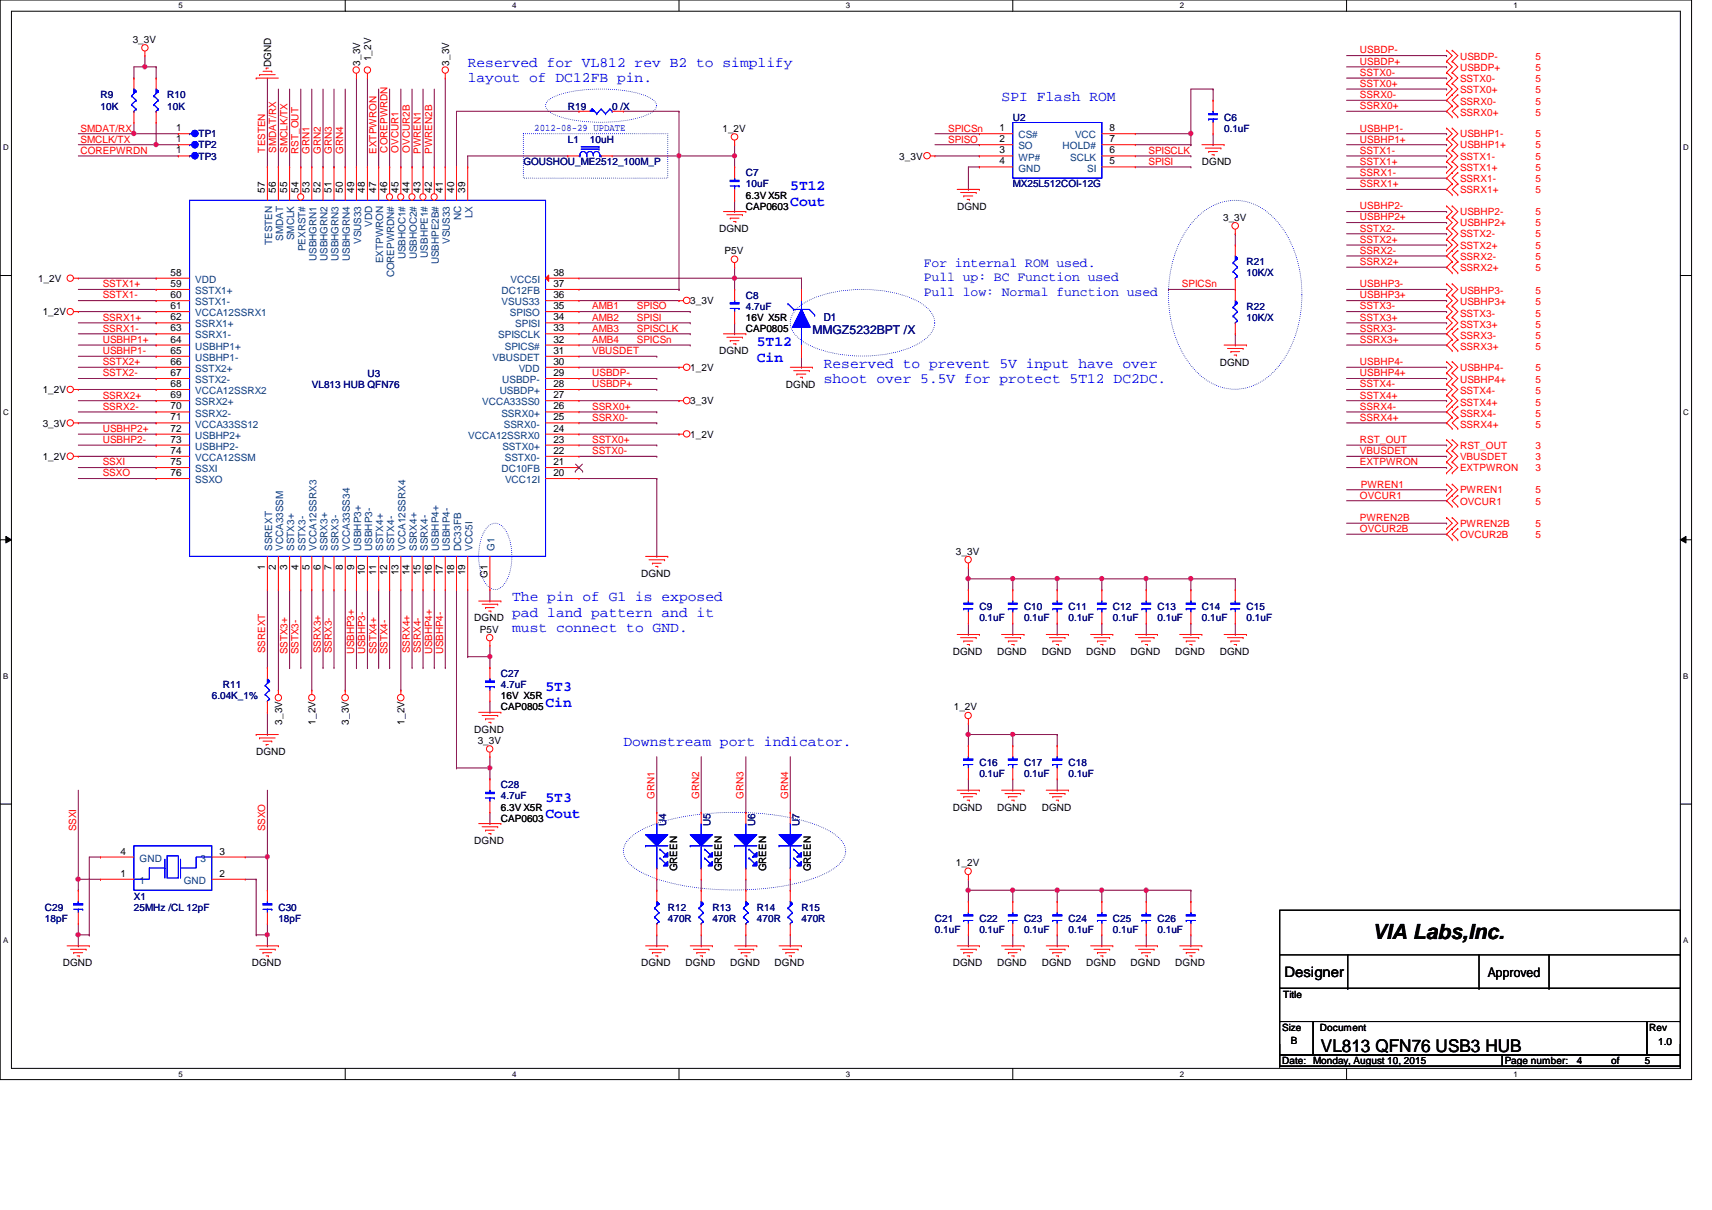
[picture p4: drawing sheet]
<svg xmlns="http://www.w3.org/2000/svg" width="297mm" height="210mm" viewBox="0 0 297 210" stroke-linecap="round" stroke-linejoin="round" font-family="sans-serif">
<defs><g id="words">
<text font-size="3.6" x="238.1" y="162.8">VIA Labs,Inc.</text>
<text font-size="3" x="229.2" y="182.5">VL813 QFN76 USB3 HUB</text>
<g font-size="2.5" fill="#00f">
<text x="81.1" y="11.6">Reserved for VL812 rev B2 to simplify</text>
<text x="81.1" y="14.3">layout of DC12FB pin.</text>
<text x="173.8" y="17.4">SPI Flash ROM</text>
<text x="137.1" y="33">5T12</text>
<text x="137.1" y="35.8">Cout</text>
<text x="131.3" y="60">5T12</text>
<text x="131.3" y="62.8">Cin</text>
<text x="142.9" y="63.8">Reserved to prevent 5V input have over</text>
<text x="142.9" y="66.5">shoot over 5.5V for protect 5T12 DC2DC.</text>
<text x="88.9" y="104.3">The pin of G1 is exposed</text>
<text x="88.9" y="107">pad land pattern and it</text>
<text x="88.9" y="109.6">must connect to GND.</text>
<text x="94.7" y="119.8">5T3</text>
<text x="94.7" y="122.7">Cin</text>
<text x="108.2" y="129.4">Downstream port indicator.</text>
<text x="94.7" y="139.1">5T3</text>
<text x="94.7" y="142">Cout</text>
</g>
<text font-size="2.5" x="222.8" y="169.4">Designer</text>
<g font-size="2.3" fill="#00f">
<text x="160.3" y="46.3">For internal ROM used.</text>
<text x="160.3" y="48.8">Pull up: BC Function used</text>
<text x="160.3" y="51.3">Pull low: Normal function used</text>
</g>
<text font-size="2.3" x="258.1" y="169.5">Approved</text>
<text font-size="2.1" fill="#000080" x="141" y="58">MMGZ5232BPT /X</text>
<text font-size="1.9" fill="#000080" x="142.9" y="55.8">D1</text>
<g font-size="1.7">
<text x="23" y="7.4">3_3V</text>
<text x="47" y="11.6" transform="rotate(-90 47 11.6)">DGND</text>
<text x="62.5" y="11.4" transform="rotate(-90 62.5 11.4)">3_3V</text>
<text x="64.4" y="10.6" transform="rotate(-90 64.4 10.6)">1_2V</text>
<text x="77.9" y="11.4" transform="rotate(-90 77.9 11.4)">3_3V</text>
<text x="30.6" y="22.8">1</text>
<text x="125.3" y="22.9">1_2V</text>
<text x="173.4" y="22.8">1</text>
<text x="192.5" y="22.8">8</text>
<text x="30.6" y="24.7">1</text>
<text x="30.6" y="26.6">1</text>
<text x="156" y="27.7">3_3V</text>
<text x="173.4" y="24.7">2</text>
<text x="173.4" y="26.6">3</text>
<text x="173.4" y="28.5">4</text>
<text x="192.5" y="28.5">5</text>
<text x="192.5" y="26.6">6</text>
<text x="192.5" y="24.7">7</text>
<text x="208.5" y="28.7">DGND</text>
<text x="46" y="33.4" transform="rotate(-90 46 33.4)">57</text>
<text x="47.9" y="33.4" transform="rotate(-90 47.9 33.4)">56</text>
<text x="49.8" y="33.4" transform="rotate(-90 49.8 33.4)">55</text>
<text x="51.8" y="33.4" transform="rotate(-90 51.8 33.4)">54</text>
<text x="53.7" y="33.4" transform="rotate(-90 53.7 33.4)">53</text>
<text x="55.6" y="33.4" transform="rotate(-90 55.6 33.4)">52</text>
<text x="57.5" y="33.4" transform="rotate(-90 57.5 33.4)">51</text>
<text x="59.5" y="33.4" transform="rotate(-90 59.5 33.4)">50</text>
<text x="61.4" y="33.4" transform="rotate(-90 61.4 33.4)">49</text>
<text x="63.3" y="33.4" transform="rotate(-90 63.3 33.4)">48</text>
<text x="65.3" y="33.4" transform="rotate(-90 65.3 33.4)">47</text>
<text x="67.2" y="33.4" transform="rotate(-90 67.2 33.4)">46</text>
<text x="69.1" y="33.4" transform="rotate(-90 69.1 33.4)">45</text>
<text x="71.1" y="33.4" transform="rotate(-90 71.1 33.4)">44</text>
<text x="73" y="33.4" transform="rotate(-90 73 33.4)">43</text>
<text x="74.9" y="33.4" transform="rotate(-90 74.9 33.4)">42</text>
<text x="76.8" y="33.4" transform="rotate(-90 76.8 33.4)">41</text>
<text x="78.8" y="33.4" transform="rotate(-90 78.8 33.4)">40</text>
<text x="80.7" y="33.4" transform="rotate(-90 80.7 33.4)">39</text>
<text x="129.4" y="34.5">6.3VX5R</text>
<text x="124.8" y="40.2">DGND</text>
<text x="129.4" y="36.4">CAP0603</text>
<text x="166.1" y="36.4">DGND</text>
<text x="212.2" y="38.3">3_3V</text>
<text x="29.6" y="47.8">58</text>
<text x="96" y="47.8">38</text>
<text x="125.7" y="44.1">P5V</text>
<text x="6.6" y="48.9">1_2V</text>
<text x="29.6" y="49.8">59</text>
<text x="29.6" y="51.7">60</text>
<text x="29.6" y="53.6">61</text>
<text x="96" y="49.8">37</text>
<text x="96" y="51.7">36</text>
<text x="96" y="53.6">35</text>
<text x="119.8" y="52.8">3_3V</text>
<text x="7.4" y="54.7">1_2V</text>
<text x="29.6" y="55.6">62</text>
<text x="29.6" y="57.5">63</text>
<text x="29.6" y="59.4">64</text>
<text x="96" y="55.6">34</text>
<text x="96" y="57.5">33</text>
<text x="96" y="59.4">32</text>
<text x="129.4" y="55.7">16V X5R</text>
<text x="129.4" y="57.6">CAP0805</text>
<text x="29.6" y="61.4">65</text>
<text x="29.6" y="63.3">66</text>
<text x="29.6" y="65.2">67</text>
<text x="96" y="61.4">31</text>
<text x="96" y="63.3">30</text>
<text x="96" y="65.2">29</text>
<text x="119.8" y="64.3">1_2V</text>
<text x="124.8" y="61.5">DGND</text>
<text x="211.6" y="63.4">DGND</text>
<text x="7.4" y="68.2">1_2V</text>
<text x="29.6" y="67.1">68</text>
<text x="29.6" y="69.1">69</text>
<text x="29.6" y="71">70</text>
<text x="96" y="67.1">28</text>
<text x="96" y="69.1">27</text>
<text x="96" y="71">26</text>
<text x="119.8" y="70.1">3_3V</text>
<text x="136.4" y="67.3">DGND</text>
<text x="7.4" y="74">3_3V</text>
<text x="29.6" y="72.9">71</text>
<text x="29.6" y="74.9">72</text>
<text x="29.6" y="76.8">73</text>
<text x="96" y="72.9">25</text>
<text x="96" y="74.9">24</text>
<text x="96" y="76.8">23</text>
<text x="119.8" y="75.9">1_2V</text>
<text x="7.4" y="79.8">1_2V</text>
<text x="29.6" y="78.7">74</text>
<text x="29.6" y="80.7">75</text>
<text x="29.6" y="82.6">76</text>
<text x="96" y="78.7">22</text>
<text x="96" y="80.7">21</text>
<text x="96" y="82.6">20</text>
<text x="46" y="98.8" transform="rotate(-90 46 98.8)">1</text>
<text x="47.9" y="98.8" transform="rotate(-90 47.9 98.8)">2</text>
<text x="49.8" y="98.8" transform="rotate(-90 49.8 98.8)">3</text>
<text x="51.8" y="98.8" transform="rotate(-90 51.8 98.8)">4</text>
<text x="53.7" y="98.8" transform="rotate(-90 53.7 98.8)">5</text>
<text x="55.6" y="98.8" transform="rotate(-90 55.6 98.8)">6</text>
<text x="57.5" y="98.8" transform="rotate(-90 57.5 98.8)">7</text>
<text x="59.5" y="98.8" transform="rotate(-90 59.5 98.8)">8</text>
<text x="61.4" y="98.8" transform="rotate(-90 61.4 98.8)">9</text>
<text x="63.3" y="99.8" transform="rotate(-90 63.3 99.8)">10</text>
<text x="65.3" y="99.8" transform="rotate(-90 65.3 99.8)">11</text>
<text x="67.2" y="99.8" transform="rotate(-90 67.2 99.8)">12</text>
<text x="69.1" y="99.8" transform="rotate(-90 69.1 99.8)">13</text>
<text x="71.1" y="99.8" transform="rotate(-90 71.1 99.8)">14</text>
<text x="73" y="99.8" transform="rotate(-90 73 99.8)">15</text>
<text x="74.9" y="99.8" transform="rotate(-90 74.9 99.8)">16</text>
<text x="76.8" y="99.8" transform="rotate(-90 76.8 99.8)">17</text>
<text x="78.8" y="99.8" transform="rotate(-90 78.8 99.8)">18</text>
<text x="80.7" y="99.8" transform="rotate(-90 80.7 99.8)">19</text>
<text x="84.6" y="100.2" transform="rotate(-90 84.6 100.2)">G1</text>
<text x="111.2" y="100.1">DGND</text>
<text x="165.9" y="96.2">3_3V</text>
<text x="82.3" y="107.8">DGND</text>
<text x="83.3" y="109.7">P5V</text>
<text x="165.3" y="113.6">DGND</text>
<text x="173" y="113.6">DGND</text>
<text x="180.8" y="113.6">DGND</text>
<text x="188.5" y="113.6">DGND</text>
<text x="196.2" y="113.6">DGND</text>
<text x="203.9" y="113.6">DGND</text>
<text x="211.6" y="113.6">DGND</text>
<text x="49" y="125.7" transform="rotate(-90 49 125.7)">3_3V</text>
<text x="54.7" y="125.7" transform="rotate(-90 54.7 125.7)">1_2V</text>
<text x="60.5" y="125.7" transform="rotate(-90 60.5 125.7)">3_3V</text>
<text x="70.2" y="125.7" transform="rotate(-90 70.2 125.7)">1_2V</text>
<text x="86.9" y="121.3">16V X5R</text>
<text x="86.9" y="123.2">CAP0805</text>
<text x="165.5" y="123.2">1_2V</text>
<text x="44.4" y="131">DGND</text>
<text x="82.3" y="127.1">DGND</text>
<text x="82.9" y="129">3_3V</text>
<text x="86.9" y="140.6">6.3V X5R</text>
<text x="86.9" y="142.5">CAP0603</text>
<text x="165.3" y="140.6">DGND</text>
<text x="173" y="140.6">DGND</text>
<text x="180.8" y="140.6">DGND</text>
<text x="20.9" y="148.3">4</text>
<text x="38.1" y="148.3">3</text>
<text x="82.3" y="146.4">DGND</text>
<text x="20.9" y="152.1">1</text>
<text x="38.1" y="152.1">2</text>
<text x="117.5" y="151.2" transform="rotate(-90 117.5 151.2)">GREEN</text>
<text x="125.2" y="151.2" transform="rotate(-90 125.2 151.2)">GREEN</text>
<text x="132.9" y="151.2" transform="rotate(-90 132.9 151.2)">GREEN</text>
<text x="140.7" y="151.2" transform="rotate(-90 140.7 151.2)">GREEN</text>
<text x="165.9" y="150.3">1_2V</text>
<text x="10.9" y="167.6">DGND</text>
<text x="43.7" y="167.6">DGND</text>
<text x="111.2" y="167.6">DGND</text>
<text x="119" y="167.6">DGND</text>
<text x="126.7" y="167.6">DGND</text>
<text x="134.4" y="167.6">DGND</text>
<text x="165.3" y="167.6">DGND</text>
<text x="173" y="167.6">DGND</text>
<text x="180.8" y="167.6">DGND</text>
<text x="188.5" y="167.6">DGND</text>
<text x="196.2" y="167.6">DGND</text>
<text x="203.9" y="167.6">DGND</text>
<text x="222.6" y="173.1">Title</text>
<text x="222.5" y="178.8">Size</text>
<text x="229" y="178.8">Document</text>
<text x="286.1" y="178.8">Rev</text>
<text x="222.5" y="184.6">Date: Monday, August 10, 2015</text>
<text x="224" y="181.1">B</text>
<text x="261.1" y="184.6">Page number:</text>
<text x="273.6" y="184.6">4</text>
<text x="279.6" y="184.6">of</text>
<text x="285.4" y="184.6">5</text>
<text x="287.7" y="181.4">1.0</text>
</g>
<g font-size="1.7" fill="#f00">
<text x="236" y="11.2">USBDP+</text>
<text x="236" y="9.3">USBDP-</text>
<text x="253.3" y="10.3">USBDP-</text>
<text x="266.4" y="10.3">5</text>
<text x="236" y="17">SSRX0-</text>
<text x="236" y="13.2">SSTX0-</text>
<text x="236" y="15.1">SSTX0+</text>
<text x="253.3" y="12.2">USBDP+</text>
<text x="253.3" y="14.2">SSTX0-</text>
<text x="253.3" y="16.1">SSTX0+</text>
<text x="266.4" y="12.2">5</text>
<text x="266.4" y="16.1">5</text>
<text x="266.4" y="14.2">5</text>
<text x="14" y="22.8">SMDAT/RX</text>
<text x="164.5" y="22.8">SPICSn</text>
<text x="236" y="18.9">SSRX0+</text>
<text x="236" y="22.8">USBHP1-</text>
<text x="253.3" y="20.2">SSRX0+</text>
<text x="253.3" y="18.2">SSRX0-</text>
<text x="253.3" y="23.8">USBHP1-</text>
<text x="266.4" y="20.2">5</text>
<text x="266.4" y="18.2">5</text>
<text x="266.4" y="23.8">5</text>
<text x="14" y="24.7">SMCLK/TX</text>
<text x="14" y="26.7">COREPWRDN</text>
<text x="46" y="26.5" transform="rotate(-90 46 26.5)">TESTEN</text>
<text x="47.9" y="26.5" transform="rotate(-90 47.9 26.5)">SMDAT/RX</text>
<text x="49.9" y="26.5" transform="rotate(-90 49.9 26.5)">SMCLK/TX</text>
<text x="51.8" y="26.7" transform="rotate(-90 51.8 26.7)">RST_OUT</text>
<text x="53.7" y="26.7" transform="rotate(-90 53.7 26.7)">GRN1</text>
<text x="55.7" y="26.7" transform="rotate(-90 55.7 26.7)">GRN2</text>
<text x="57.6" y="26.7" transform="rotate(-90 57.6 26.7)">GRN3</text>
<text x="59.5" y="26.7" transform="rotate(-90 59.5 26.7)">GRN4</text>
<text x="65.3" y="26.7" transform="rotate(-90 65.3 26.7)">EXTPWRON</text>
<text x="67.2" y="26.5" transform="rotate(-90 67.2 26.5)">COREPWRDN</text>
<text x="69.2" y="26.5" transform="rotate(-90 69.2 26.5)">OVCUR1</text>
<text x="71.1" y="26.5" transform="rotate(-90 71.1 26.5)">OVCUR2B</text>
<text x="73" y="26.7" transform="rotate(-90 73 26.7)">PWREN1</text>
<text x="75" y="26.7" transform="rotate(-90 75 26.7)">PWREN2B</text>
<text x="164.5" y="24.7">SPISO</text>
<text x="199.3" y="26.7">SPISCLK</text>
<text x="199.3" y="28.6">SPISI</text>
<text x="236" y="26.7">SSTX1-</text>
<text x="236" y="24.7">USBHP1+</text>
<text x="236" y="28.6">SSTX1+</text>
<text x="253.3" y="27.7">SSTX1-</text>
<text x="253.3" y="29.6">SSTX1+</text>
<text x="253.3" y="25.7">USBHP1+</text>
<text x="266.4" y="29.6">5</text>
<text x="266.4" y="25.7">5</text>
<text x="266.4" y="27.7">5</text>
<text x="236" y="30.5">SSRX1-</text>
<text x="236" y="32.5">SSRX1+</text>
<text x="253.3" y="31.5">SSRX1-</text>
<text x="253.3" y="33.5">SSRX1+</text>
<text x="266.4" y="33.5">5</text>
<text x="266.4" y="31.5">5</text>
<text x="236" y="36.3">USBHP2-</text>
<text x="236" y="40.2">SSTX2-</text>
<text x="236" y="38.2">USBHP2+</text>
<text x="253.3" y="41.2">SSTX2-</text>
<text x="253.3" y="37.3">USBHP2-</text>
<text x="253.3" y="39.3">USBHP2+</text>
<text x="266.4" y="37.3">5</text>
<text x="266.4" y="39.3">5</text>
<text x="266.4" y="41.2">5</text>
<text x="236" y="46">SSRX2+</text>
<text x="236" y="44">SSRX2-</text>
<text x="236" y="42.1">SSTX2+</text>
<text x="253.3" y="47">SSRX2+</text>
<text x="253.3" y="45">SSRX2-</text>
<text x="253.3" y="43.1">SSTX2+</text>
<text x="266.4" y="47">5</text>
<text x="266.4" y="45">5</text>
<text x="266.4" y="43.1">5</text>
<text x="17.8" y="51.8">SSTX1-</text>
<text x="17.8" y="49.8">SSTX1+</text>
<text x="102.7" y="53.7">AMB1</text>
<text x="110.5" y="53.7">SPISO</text>
<text x="205.1" y="49.8">SPICSn</text>
<text x="236" y="53.7">SSTX3-</text>
<text x="236" y="51.8">USBHP3+</text>
<text x="236" y="49.8">USBHP3-</text>
<text x="253.3" y="51.1">USBHP3-</text>
<text x="253.3" y="53">USBHP3+</text>
<text x="266.4" y="51.1">5</text>
<text x="266.4" y="53">5</text>
<text x="17.8" y="59.5">USBHP1+</text>
<text x="17.8" y="55.6">SSRX1+</text>
<text x="17.8" y="57.5">SSRX1-</text>
<text x="102.7" y="59.5">AMB4</text>
<text x="102.7" y="57.5">AMB3</text>
<text x="102.7" y="55.6">AMB2</text>
<text x="110.5" y="59.5">SPICSn</text>
<text x="110.5" y="57.5">SPISCLK</text>
<text x="110.5" y="55.6">SPISI</text>
<text x="236" y="59.5">SSRX3+</text>
<text x="236" y="57.5">SSRX3-</text>
<text x="236" y="55.6">SSTX3+</text>
<text x="253.3" y="58.8">SSRX3-</text>
<text x="253.3" y="54.9">SSTX3-</text>
<text x="253.3" y="56.9">SSTX3+</text>
<text x="266.4" y="58.8">5</text>
<text x="266.4" y="56.9">5</text>
<text x="266.4" y="54.9">5</text>
<text x="17.8" y="61.4">USBHP1-</text>
<text x="17.8" y="63.3">SSTX2+</text>
<text x="17.8" y="65.3">SSTX2-</text>
<text x="102.7" y="61.4">VBUSDET</text>
<text x="102.7" y="65.3">USBDP-</text>
<text x="236" y="63.3">USBHP4-</text>
<text x="236" y="65.3">USBHP4+</text>
<text x="253.3" y="60.7">SSRX3+</text>
<text x="253.3" y="64.3">USBHP4-</text>
<text x="266.4" y="60.7">5</text>
<text x="266.4" y="64.3">5</text>
<text x="17.8" y="71.1">SSRX2-</text>
<text x="17.8" y="69.1">SSRX2+</text>
<text x="102.7" y="67.2">USBDP+</text>
<text x="102.7" y="71.1">SSRX0+</text>
<text x="236" y="71.1">SSRX4-</text>
<text x="236" y="69.1">SSTX4+</text>
<text x="236" y="67.2">SSTX4-</text>
<text x="253.3" y="68.4">SSTX4-</text>
<text x="253.3" y="70.4">SSTX4+</text>
<text x="253.3" y="66.5">USBHP4+</text>
<text x="266.4" y="70.4">5</text>
<text x="266.4" y="66.5">5</text>
<text x="266.4" y="68.4">5</text>
<text x="17.8" y="74.9">USBHP2+</text>
<text x="17.8" y="76.8">USBHP2-</text>
<text x="102.7" y="76.8">SSTX0+</text>
<text x="102.7" y="73">SSRX0-</text>
<text x="236" y="73">SSRX4+</text>
<text x="236" y="76.8">RST_OUT</text>
<text x="253.3" y="74.2">SSRX4+</text>
<text x="253.3" y="72.3">SSRX4-</text>
<text x="253.3" y="77.9">RST_OUT</text>
<text x="266.4" y="74.2">5</text>
<text x="266.4" y="72.3">5</text>
<text x="266.4" y="77.9">3</text>
<text x="17.8" y="80.7">SSXI</text>
<text x="17.8" y="82.6">SSXO</text>
<text x="102.7" y="78.8">SSTX0-</text>
<text x="236" y="80.7">EXTPWRON</text>
<text x="236" y="78.8">VBUSDET</text>
<text x="253.3" y="81.7">EXTPWRON</text>
<text x="253.3" y="79.8">VBUSDET</text>
<text x="266.4" y="81.7">3</text>
<text x="266.4" y="79.8">3</text>
<text x="236" y="86.5">OVCUR1</text>
<text x="236.1" y="84.6">PWREN1</text>
<text x="253.3" y="87.5">OVCUR1</text>
<text x="253.3" y="85.6">PWREN1</text>
<text x="266.4" y="87.5">5</text>
<text x="266.4" y="85.6">5</text>
<text x="236" y="92.3">OVCUR2B</text>
<text x="236" y="90.4">PWREN2B</text>
<text x="253.3" y="93.3">OVCUR2B</text>
<text x="253.3" y="91.4">PWREN2B</text>
<text x="266.4" y="93.3">5</text>
<text x="266.4" y="91.4">5</text>
<text x="46" y="113.3" transform="rotate(-90 46 113.3)">SSREXT</text>
<text x="49.9" y="113.5" transform="rotate(-90 49.9 113.5)">SSTX3+</text>
<text x="51.8" y="113.5" transform="rotate(-90 51.8 113.5)">SSTX3-</text>
<text x="55.7" y="113.3" transform="rotate(-90 55.7 113.3)">SSRX3+</text>
<text x="57.6" y="113.3" transform="rotate(-90 57.6 113.3)">SSRX3-</text>
<text x="61.5" y="113.5" transform="rotate(-90 61.5 113.5)">USBHP3+</text>
<text x="63.4" y="113.5" transform="rotate(-90 63.4 113.5)">USBHP3-</text>
<text x="65.3" y="113.5" transform="rotate(-90 65.3 113.5)">SSTX4+</text>
<text x="67.2" y="113.5" transform="rotate(-90 67.2 113.5)">SSTX4-</text>
<text x="71.1" y="113.3" transform="rotate(-90 71.1 113.3)">SSRX4+</text>
<text x="73" y="113.3" transform="rotate(-90 73 113.3)">SSRX4-</text>
<text x="75" y="113.5" transform="rotate(-90 75 113.5)">USBHP4+</text>
<text x="76.9" y="113.5" transform="rotate(-90 76.9 113.5)">USBHP4-</text>
<text x="113.6" y="138.6" transform="rotate(-90 113.6 138.6)">GRN1</text>
<text x="121.3" y="138.6" transform="rotate(-90 121.3 138.6)">GRN2</text>
<text x="129" y="138.6" transform="rotate(-90 129 138.6)">GRN3</text>
<text x="136.7" y="138.6" transform="rotate(-90 136.7 138.6)">GRN4</text>
<text x="13.2" y="144.2" transform="rotate(-90 13.2 144.2)">SSXI</text>
<text x="46" y="144.2" transform="rotate(-90 46 144.2)">SSXO</text>
</g>
<g font-size="1.7" fill="#000080">
<text x="17.4" y="17.1">R9</text>
<text x="29" y="17.1">R10</text>
<text x="17.4" y="19">10K</text>
<text x="29" y="19">10K</text>
<text x="34.4" y="23.8">TP1</text>
<text x="98.5" y="19">R19</text>
<text x="106.2" y="19">0 /X</text>
<text x="175.7" y="20.9">U2</text>
<text x="212.4" y="20.9">C6</text>
<text x="212.4" y="22.9">0.1uF</text>
<text x="34.4" y="25.7">TP2</text>
<text x="34.4" y="27.7">TP3</text>
<text x="90.8" y="28.7">GOUSHOU_ME2512_100M_P</text>
<text x="98.5" y="24.8">L1</text>
<text x="102.4" y="24.8">10uH</text>
<text x="129.4" y="30.6">C7</text>
<text x="129.4" y="32.5">10uF</text>
<text x="175.7" y="32.5">MX25L512COI-12G</text>
<text x="216.3" y="46">R21</text>
<text x="216.3" y="48">10K/X</text>
<text x="129.4" y="51.8">C8</text>
<text x="129.4" y="53.8">4.7uF</text>
<text x="216.3" y="53.8">R22</text>
<text x="216.3" y="55.7">10K/X</text>
<text x="63.8" y="65.3">U3</text>
<text x="54.1" y="67.3">VL813 HUB QFN76</text>
<text x="169.9" y="105.9">C9</text>
<text x="169.9" y="107.8">0.1uF</text>
<text x="177.7" y="105.9">C10</text>
<text x="177.7" y="107.8">0.1uF</text>
<text x="185.4" y="105.9">C11</text>
<text x="185.4" y="107.8">0.1uF</text>
<text x="193.1" y="105.9">C12</text>
<text x="193.1" y="107.8">0.1uF</text>
<text x="200.8" y="105.9">C13</text>
<text x="200.8" y="107.8">0.1uF</text>
<text x="208.5" y="105.9">C14</text>
<text x="208.5" y="107.8">0.1uF</text>
<text x="216.3" y="105.9">C15</text>
<text x="216.3" y="107.8">0.1uF</text>
<text x="38.6" y="119.4">R11</text>
<text x="86.9" y="117.4">C27</text>
<text x="86.9" y="119.4">4.7uF</text>
<text x="36.7" y="121.3">6.04K_1%</text>
<text x="86.9" y="136.7">C28</text>
<text x="169.9" y="132.9">C16</text>
<text x="169.9" y="134.8">0.1uF</text>
<text x="177.7" y="132.9">C17</text>
<text x="177.7" y="134.8">0.1uF</text>
<text x="185.4" y="132.9">C18</text>
<text x="185.4" y="134.8">0.1uF</text>
<text x="86.9" y="138.7">4.7uF</text>
<text x="115.6" y="143.3" transform="rotate(-90 115.6 143.3)">U4</text>
<text x="123.3" y="143.3" transform="rotate(-90 123.3 143.3)">U5</text>
<text x="131" y="143.3" transform="rotate(-90 131 143.3)">U6</text>
<text x="138.7" y="143.3" transform="rotate(-90 138.7 143.3)">U7</text>
<text x="7.8" y="158">C29</text>
<text x="7.8" y="159.9">18pF</text>
<text x="23.2" y="156">X1</text>
<text x="23.2" y="158">25MHz /CL 12pF</text>
<text x="48.3" y="158">C30</text>
<text x="48.3" y="159.9">18pF</text>
<text x="115.9" y="158">R12</text>
<text x="115.9" y="159.9">470R</text>
<text x="123.6" y="158">R13</text>
<text x="123.6" y="159.9">470R</text>
<text x="131.3" y="158">R14</text>
<text x="131.3" y="159.9">470R</text>
<text x="139.1" y="158">R15</text>
<text x="139.1" y="159.9">470R</text>
<text x="162.2" y="159.9">C21</text>
<text x="162.2" y="161.8">0.1uF</text>
<text x="169.9" y="159.9">C22</text>
<text x="169.9" y="161.8">0.1uF</text>
<text x="177.7" y="159.9">C23</text>
<text x="177.7" y="161.8">0.1uF</text>
<text x="185.4" y="159.9">C24</text>
<text x="185.4" y="161.8">0.1uF</text>
<text x="193.1" y="159.9">C25</text>
<text x="193.1" y="161.8">0.1uF</text>
<text x="200.8" y="159.9">C26</text>
<text x="200.8" y="161.8">0.1uF</text>
</g>
<text font-size="1.7" fill="#00f" x="92.7" y="22.6">2012-08-29 UPDATE</text>
<g font-size="1.7" fill="#004080">
<text x="176.7" y="24">CS#</text>
<text x="176.7" y="25.9">SO</text>
<text x="176.7" y="27.9">WP#</text>
<text x="176.7" y="29.8">GND</text>
<text x="184.4" y="25.9">HOLD#</text>
<text x="185.7" y="27.9">SCLK</text>
<text x="186.5" y="24">VCC</text>
<text x="188.6" y="29.8">SI</text>
<text x="49.1" y="41.7" transform="rotate(-90 49.1 41.7)">SMDAT</text>
<text x="51.1" y="41.7" transform="rotate(-90 51.1 41.7)">SMCLK</text>
<text x="64.6" y="39.3" transform="rotate(-90 64.6 39.3)">VDD</text>
<text x="80" y="38.2" transform="rotate(-90 80 38.2)">NC</text>
<text x="82" y="37.8" transform="rotate(-90 82 37.8)">LX</text>
<text x="47.2" y="42.5" transform="rotate(-90 47.2 42.5)">TESTEN</text>
<text x="53" y="43.6" transform="rotate(-90 53 43.6)">PEXRST#</text>
<text x="54.9" y="45.3" transform="rotate(-90 54.9 45.3)">USBHGRN1</text>
<text x="56.9" y="45.3" transform="rotate(-90 56.9 45.3)">USBHGRN2</text>
<text x="58.8" y="45.3" transform="rotate(-90 58.8 45.3)">USBHGRN3</text>
<text x="60.7" y="45.3" transform="rotate(-90 60.7 45.3)">USBHGRN4</text>
<text x="62.7" y="42.3" transform="rotate(-90 62.7 42.3)">VSUS33</text>
<text x="66.5" y="45.7" transform="rotate(-90 66.5 45.7)">EXTPWRON</text>
<text x="70.4" y="45" transform="rotate(-90 70.4 45)">USBHOC1#</text>
<text x="72.3" y="45" transform="rotate(-90 72.3 45)">USBHOC2#</text>
<text x="74.2" y="44.7" transform="rotate(-90 74.2 44.7)">USBHPE1#</text>
<text x="76.2" y="45.8" transform="rotate(-90 76.2 45.8)">USBHPE2B#</text>
<text x="78.1" y="42.3" transform="rotate(-90 78.1 42.3)">VSUS33</text>
<text x="33.9" y="49.1">VDD</text>
<text x="33.9" y="51">SSTX1+</text>
<text x="33.9" y="53">SSTX1-</text>
<text x="68.4" y="48.1" transform="rotate(-90 68.4 48.1)">COREPWRDN#</text>
<text x="87" y="51">DC12FB</text>
<text x="87" y="53">VSUS33</text>
<text x="88.6" y="49.1">VCC5I</text>
<text x="33.9" y="54.9">VCCA12SSRX1</text>
<text x="33.9" y="56.8">SSRX1+</text>
<text x="33.9" y="58.7">SSRX1-</text>
<text x="86.4" y="58.7">SPISCLK</text>
<text x="88.5" y="54.9">SPISO</text>
<text x="89.4" y="56.8">SPISI</text>
<text x="33.9" y="60.7">USBHP1+</text>
<text x="33.9" y="62.6">USBHP1-</text>
<text x="33.9" y="64.5">SSTX2+</text>
<text x="85.5" y="62.6">VBUSDET</text>
<text x="87.6" y="60.7">SPICS#</text>
<text x="90" y="64.5">VDD</text>
<text x="33.9" y="66.5">SSTX2-</text>
<text x="33.9" y="68.4">VCCA12SSRX2</text>
<text x="33.9" y="70.3">SSRX2+</text>
<text x="83.6" y="70.3">VCCA33SS0</text>
<text x="86.7" y="68.4">USBDP+</text>
<text x="87.1" y="66.5">USBDP-</text>
<text x="33.9" y="72.3">SSRX2-</text>
<text x="33.9" y="74.2">VCCA33SS12</text>
<text x="33.9" y="76.1">USBHP2+</text>
<text x="81.2" y="76.1">VCCA12SSRX0</text>
<text x="87" y="72.3">SSRX0+</text>
<text x="87.4" y="74.2">SSRX0-</text>
<text x="33.9" y="78">USBHP2-</text>
<text x="33.9" y="80">VCCA12SSM</text>
<text x="33.9" y="81.9">SSXI</text>
<text x="33.9" y="83.8">SSXO</text>
<text x="87" y="81.9">DC10FB</text>
<text x="87.2" y="78">SSTX0+</text>
<text x="87.6" y="80">SSTX0-</text>
<text x="87.6" y="83.8">VCC12I</text>
<text x="47.2" y="95.5" transform="rotate(-90 47.2 95.5)">SSREXT</text>
<text x="49.1" y="95.5" transform="rotate(-90 49.1 95.5)">VCCA33SSM</text>
<text x="51.1" y="95.5" transform="rotate(-90 51.1 95.5)">SSTX3+</text>
<text x="53" y="95.5" transform="rotate(-90 53 95.5)">SSTX3-</text>
<text x="54.9" y="95.5" transform="rotate(-90 54.9 95.5)">VCCA12SSRX3</text>
<text x="56.9" y="95.5" transform="rotate(-90 56.9 95.5)">SSRX3+</text>
<text x="58.8" y="95.5" transform="rotate(-90 58.8 95.5)">SSRX3-</text>
<text x="60.7" y="95.5" transform="rotate(-90 60.7 95.5)">VCCA33SS34</text>
<text x="62.7" y="95.5" transform="rotate(-90 62.7 95.5)">USBHP3+</text>
<text x="64.6" y="95.5" transform="rotate(-90 64.6 95.5)">USBHP3-</text>
<text x="66.5" y="95.5" transform="rotate(-90 66.5 95.5)">SSTX4+</text>
<text x="68.4" y="95.5" transform="rotate(-90 68.4 95.5)">SSTX4-</text>
<text x="70.4" y="95.5" transform="rotate(-90 70.4 95.5)">VCCA12SSRX4</text>
<text x="72.3" y="95.5" transform="rotate(-90 72.3 95.5)">SSRX4+</text>
<text x="74.2" y="95.5" transform="rotate(-90 74.2 95.5)">SSRX4-</text>
<text x="76.2" y="95.5" transform="rotate(-90 76.2 95.5)">USBHP4+</text>
<text x="78.1" y="95.5" transform="rotate(-90 78.1 95.5)">USBHP4-</text>
<text x="80" y="95.5" transform="rotate(-90 80 95.5)">DC33FB</text>
<text x="82" y="95.5" transform="rotate(-90 82 95.5)">VCC5I</text>
<text x="85.8" y="95.5" transform="rotate(-90 85.8 95.5)">G1</text>
<text x="24.2" y="149.5">GND</text>
<text x="34.8" y="149.5">3</text>
<text x="24.2" y="153.3">1</text>
<text x="31.9" y="153.3">GND</text>
</g>
<g font-size="1.4">
<text x="30.9" y="1.4">5</text>
<text x="88.9" y="1.4">4</text>
<text x="146.8" y="1.4">3</text>
<text x="204.7" y="1.4">2</text>
<text x="262.6" y="1.4">1</text>
<text x=".5" y="26.1">D</text>
<text x="292.1" y="26.1">D</text>
<text x=".5" y="71.9">C</text>
<text x="292.1" y="71.9">C</text>
<text x=".5" y="117.8">B</text>
<text x="292.1" y="117.8">B</text>
<text x=".5" y="163.6">A</text>
<text x="292.1" y="163.6">A</text>
<text x="30.9" y="186.8">5</text>
<text x="88.9" y="186.8">4</text>
<text x="146.8" y="186.8">3</text>
<text x="204.7" y="186.8">2</text>
<text x="262.6" y="186.8">1</text>
</g>
</g></defs>
<path d="M0 0h293.5v187.3h-293.5zM2 1.9h289.5v183.4h-289.5z" fill="none" stroke="#000" stroke-width=".17"/>
<g fill="#fff">
<path d="M30.9 .2h.8v1.5h-.8z"/>
<path d="M30.9 185.5h.8v1.6h-.8z"/>
</g>
<path d="M59.9 0v1.9M59.9 185.3v2" fill="none" stroke="#000" stroke-width=".17"/>
<g fill="#fff">
<path d="M88.9 .2h.7v1.5h-.7z"/>
<path d="M88.9 185.5h.7v1.6h-.7z"/>
</g>
<path d="M117.8 0v1.9M117.8 185.3v2" fill="none" stroke="#000" stroke-width=".17"/>
<g fill="#fff">
<path d="M146.8 .2h.7v1.5h-.7z"/>
<path d="M146.8 185.5h.7v1.6h-.7z"/>
</g>
<path d="M175.7 0v1.9M175.7 185.3v2" fill="none" stroke="#000" stroke-width=".17"/>
<g fill="#fff">
<path d="M204.7 .2h.7v1.5h-.7z"/>
<path d="M204.7 185.5h.7v1.6h-.7z"/>
</g>
<path d="M233.6 0v1.9M233.6 185.3v2" fill="none" stroke="#000" stroke-width=".17"/>
<g fill="#fff">
<path d="M262.6 .2h.8v1.5h-.8z"/>
<path d="M262.6 185.5h.8v1.6h-.8z"/>
<path d="M.5 24.8h1v1.6h-1z"/>
<path d="M292.1 24.8h.9v1.6h-.9z"/>
<path d="M.5 70.7h1v1.5h-1z"/>
<path d="M292.1 70.7h.9v1.5h-.9z"/>
</g>
<path d="M0 47.8h2M291.5 47.8h2" fill="none" stroke="#000" stroke-width=".17"/>
<g fill="#fff">
<path d="M.5 116.5h.9v1.6h-.9z"/>
<path d="M292.1 116.5h.8v1.6h-.8z"/>
</g>
<path d="M0 93.6h2M1 93l1 .6-1 .6zM291.5 93.6l1-.6v1.2zM291.5 93.6h2" fill="none" stroke="#000" stroke-width=".17"/>
<path d="M1 93l1 .6-1 .6zM291.5 93.6l1-.6v1.2z" fill="#000"/>
<g fill="#fff">
<path d="M.5 162.4h.9v1.5h-.9z"/>
<path d="M292.1 162.4h.8v1.5h-.8z"/>
</g>
<path d="M0 139.5h2M291.5 139.5h2" fill="none" stroke="#000" stroke-width=".17"/>
<path d="M95.1 17.5a9.9 9.9 0 0 1 5.1-1.8 25.7 25.7 0 0 1 12.2 1.1 2.13 2.13 0 0 1 1.5 1.5 2.14 2.14 0 0 1-1.5 1.6 25.4 25.4 0 0 1-16.2 0 2.13 2.13 0 0 1-1.5-1.6l.1-.4zM90.8 23.2h25.1v7.7h-25.1zM207.5 37.9a9 9 0 0 1 13.6 0 20 20 0 0 1 4.5 16.7 17.2 17.2 0 0 1-5.5 10.7 8.9 8.9 0 0 1-12.6-.9 20.1 20.1 0 0 1-4.5-16.8 18.2 18.2 0 0 1 4.5-9.7zM138.6 53.3a16.7 16.7 0 0 1 9.5-3 21.1 21.1 0 0 1 11.8 2.4 3.8 3.8 0 0 1 2.2 4 6.5 6.5 0 0 1-4.1 3.6 23.8 23.8 0 0 1-17.7-.5 4.8 4.8 0 0 1-3.2-3.8 3.6 3.6 0 0 1 1.5-2.7zM84.5 91.5a1.74 1.74 0 0 1 2.9 0 9.3 9.3 0 0 1 0 10 1.73 1.73 0 0 1-2.9 0 9.4 9.4 0 0 1 0-10zM109.1 145.5a14.9 14.9 0 0 1 6.9-3.3 49.9 49.9 0 0 1 24.4 .5 10.8 10.8 0 0 1 5.9 3.5 2.69 2.69 0 0 1-.6 3.6 15.1 15.1 0 0 1-6.9 3.3 49.4 49.4 0 0 1-24.3-.5 10.9 10.9 0 0 1-5.9-3.5 2.7 2.7 0 0 1 .5-3.6z" fill="none" stroke="#00f" stroke-width=".17" stroke-dasharray="0 .3"/>
<g fill="none" stroke="#800040" stroke-width=".17">
<path d="M233.6 19.3h17.4M233.6 17.4h17.4M251 19.3h.1M251 17.4h.1M13.6 25.1h13.5M27.1 25.1h.1M233.6 59.9h17.4M233.6 57.9h17.4M233.6 46.4h17.4M233.6 44.4h17.4M251 59.9h.1M251 57.9h.1"/>
<path d="M251 46.4h.1M251 44.4h.1M233.6 71.5h17.4M233.6 73.4h17.4M233.6 77.2h17.4M251 71.5h.1M251 73.4h.1M251 77.2h.1M233.6 81.1h17.4M233.6 92.7h17.4M233.6 86.9h17.4M251 81.1h.1"/>
<path d="M251 92.7h.1M251 86.9h.1M175.7 110.1h.1M175.7 108.1v2M168 164.1h.1M168 162.2v1.9"/>
</g>
<circle cx="27.1" cy="25.1" r=".37" fill="#f0f"/>
<circle cx="27.1" cy="25.1" r=".37" fill="none" stroke="#f0f" stroke-width=".17"/>
<path d="M233.6 79.2h17.4M251 79.2h.1M206.6 110.1h.1M206.6 108.1v2M214.3 110.1h.1M214.3 108.1v2M168 137.1h.1M168 135.1v2M198.9 156.4h.1M198.9 154.4v2M183.4 164.1h.1M183.4 162.2v1.9" fill="none" stroke="#800040" stroke-width=".17"/>
<circle cx="198.8" cy="154.4" r=".38" fill="#f0f"/>
<circle cx="198.8" cy="154.4" r=".38" fill="none" stroke="#f0f" stroke-width=".17"/>
<path d="M183.4 110.1h.1M183.4 108.1v2M191.2 110.1h.1M191.2 108.1v2M175.7 154.4h7.7M183.4 154.4h.1M175.7 164.1h.1M175.7 162.2v1.9" fill="none" stroke="#800040" stroke-width=".17"/>
<circle cx="175.7" cy="154.4" r=".38" fill="#f0f"/>
<circle cx="175.7" cy="154.4" r=".38" fill="none" stroke="#f0f" stroke-width=".17"/>
<path d="M198.9 110.1h.1M198.9 108.1v2M168 156.4h.1M168 154.4v2M206.6 156.4h.1M206.6 154.4v2M191.2 164.1h.1M191.2 162.2v1.9M198.9 164.1h.1M198.9 162.2v1.9" fill="none" stroke="#800040" stroke-width=".17"/>
<circle cx="168" cy="154.4" r=".38" fill="#f0f"/>
<circle cx="168" cy="154.4" r=".38" fill="none" stroke="#f0f" stroke-width=".17"/>
<path d="M162.2 25.1h7.7M162.2 23.2h7.7M169.9 25.1h.1M169.9 23.2h.1M197 27.1h9.6M197 29h9.6M206.6 27.1h.1M206.6 29h.1M206.6 25.1h.1M206.6 23.2v1.9M206.6 164.1h.1M206.6 162.2v1.9" fill="none" stroke="#800040" stroke-width=".17"/>
<circle cx="206.6" cy="23.2" r=".38" fill="#f0f"/>
<circle cx="206.6" cy="23.2" r=".38" fill="none" stroke="#f0f" stroke-width=".17"/>
<path d="M23.2 13.5h.1M23.2 11.6v1.9M25.1 11.6h.1M25.1 9.7v1.9M168 100.4h7.7M175.7 100.4h.1M191.2 100.4h7.7M198.9 100.4h.1M206.6 100.4h7.7M214.3 100.4h.1M168 129.4h.1M168 127.4v2" fill="none" stroke="#800040" stroke-width=".17"/>
<circle cx="25.1" cy="11.6" r=".37" fill="#f0f"/>
<circle cx="25.1" cy="11.6" r=".37" fill="none" stroke="#f0f" stroke-width=".17"/>
<g fill="none" stroke="#800040" stroke-width=".17">
<path d="M206.6 15.5h3.9M210.5 15.5h.1M233.6 11.6h17.4M233.6 13.5h17.4M233.6 9.7h17.4M233.6 15.5h17.4M251 11.6h.1M251 13.5h.1M251 9.7h.1M251 15.5h.1M13.6 27.1h17.3M23.2 23.2h7.7"/>
<path d="M30.9 27.1h.1M30.9 23.2h.1M168 29h1.9M169.9 29h.1M210.5 25.1h.1M210.5 23.2v1.9M233.6 27.1h17.4M233.6 23.2h17.4M233.6 36.7h17.4M233.6 25.1h17.4M233.6 29h17.4M233.6 30.9h17.4"/>
<path d="M233.6 32.9h17.4M233.6 38.6h17.4M251 27.1h.1M251 23.2h.1M251 36.7h.1M251 25.1h.1M251 29h.1M251 30.9h.1M251 32.9h.1M251 38.6h.1M233.6 42.5h17.4M233.6 56h17.4"/>
<path d="M233.6 54.1h17.4M233.6 52.2h17.4M233.6 50.2h17.4M233.6 40.6h17.4M251 42.5h.1M251 56h.1M251 54.1h.1M251 52.2h.1M251 50.2h.1M251 40.6h.1M233.6 69.5h17.4M233.6 63.7h17.4"/>
<path d="M233.6 65.7h17.4M233.6 67.6h17.4M251 69.5h.1M251 63.7h.1M251 65.7h.1M251 67.6h.1M233.6 90.8h17.4M233.6 85h17.4M251 90.8h.1M251 85h.1M168 110.1h.1M168 108.1v2"/>
<path d="M114 131.3v9.6M121.7 131.3v9.6M129.4 131.3v9.6M137.1 131.3v9.6M175.7 137.1h.1M175.7 135.1v2M183.4 137.1h.1M183.4 135.1v2M114 140.9h.1M114 154.4h.1M114 152.5v1.9M121.7 140.9h.1"/>
<path d="M121.7 154.4h.1M121.7 152.5v1.9M129.4 140.9h.1M129.4 154.4h.1M129.4 152.5v1.9M137.1 140.9h.1M137.1 154.4h.1M137.1 152.5v1.9M13.6 162.2h.1M13.6 160.2v2M44.4 162.2h2M46.4 162.2h.1"/>
<path d="M114 164.1h.1M114 162.2v1.9M121.7 164.1h.1M121.7 162.2v1.9M129.4 164.1h.1M129.4 162.2v1.9"/>
</g>
<circle cx="13.6" cy="162.2" r=".37" fill="#f0f"/>
<circle cx="13.6" cy="162.2" r=".37" fill="none" stroke="#f0f" stroke-width=".17"/>
<path d="M46.4 162.2h.1M46.4 160.2v2" fill="none" stroke="#800040" stroke-width=".17"/>
<circle cx="46.4" cy="162.2" r=".37" fill="#f0f"/>
<circle cx="46.4" cy="162.2" r=".37" fill="none" stroke="#f0f" stroke-width=".17"/>
<g fill="none" stroke="#800040" stroke-width=".17">
<path d="M50.2 15.5v13.5M58 15.5v13.5M50.2 29h.1M58 29h.1M162.2 27.1h7.7M169.9 27.1h.1M100.5 59.9h19.3M100.5 48.3h27M119.8 59.9h.1M127.5 48.3h.1M127.5 50.2h.1M127.5 48.3v1.9"/>
<path d="M13.6 61.8h13.5M27.1 61.8h.1M50.2 115.8h.1M50.2 102.3v13.5M42.5 152.5h1.9M44.4 152.5h.1"/>
</g>
<circle cx="127.4" cy="48.3" r=".38" fill="#f0f"/>
<circle cx="127.4" cy="48.3" r=".38" fill="none" stroke="#f0f" stroke-width=".17"/>
<g fill="none" stroke="#800040" stroke-width=".17">
<path d="M71.5 15.5v13.5M71.5 29h.1M117.8 27.1h9.7M127.5 27.1h.1M127.5 29h.1M127.5 27.1v1.9M197 25.1h9.6M206.6 25.1h.1M100.5 57.9h19.3M100.5 50.2h17.3M117.8 50.2h.1M119.8 57.9h.1"/>
<path d="M139.1 50.2h.1M139.1 48.3v1.9M13.6 75.3h13.5M13.6 63.7h13.5M27.1 75.3h.1M27.1 63.7h.1M139.1 63.7h.1M139.1 61.8v1.9M46.4 115.8h.1M46.4 102.3v13.5M71.5 115.8h.1M71.5 102.3v13.5"/>
<path d="M73.4 115.8h.1M73.4 102.3v13.5M79.2 102.3v30.9M175.7 102.3h.1M175.7 100.4v1.9M206.6 102.3h.1M206.6 100.4v1.9M79.2 133.2h.1M79.2 133.2h5.8M85 133.2h.1"/>
</g>
<circle cx="85" cy="133.2" r=".37" fill="#f0f"/>
<circle cx="85" cy="133.2" r=".37" fill="none" stroke="#f0f" stroke-width=".17"/>
<g fill="none" stroke="#800040" stroke-width=".17">
<path d="M23.2 11.6h3.9M25.1 11.6h.1M27.1 11.6h.1M65.7 15.5v13.5M27.1 25.1h3.8M30.9 25.1h.1M65.7 29h.1M81.1 29h.1M81.1 27.1v1.9M106.2 27.1h11.6M117.8 27.1h.1M197 23.2h9.6"/>
<path d="M206.6 23.2h.1M13.6 59.9h13.5M27.1 59.9h.1M100.5 52.2h17.3M117.8 52.2h.1M127.5 48.3h.1M127.5 46.4v1.9M13.6 77.2h13.5M13.6 79.2h13.5M13.6 73.4h13.5M13.6 71.5h13.5M27.1 77.2h.1"/>
<path d="M27.1 79.2h.1M27.1 73.4h.1M27.1 71.5h.1M100.5 69.5h17.3M100.5 77.2h13.5M100.5 79.2h13.5M100.5 73.4h13.5M114 79.2h.1M114 77.2h.1M114 73.4h.1M117.8 69.5h.1M13.6 81.1h13.5"/>
<path d="M27.1 81.1h.1M100.5 83h13.5M114 83h.1M48.3 119.7h.1M48.3 102.3v17.4M52.2 115.8h.1M52.2 102.3v13.5M85 104.3h.1M85 113.9h.1M85 102.3v2M85 112v1.9M85 133.2h.1"/>
<path d="M85 131.3v1.9M168 127.4h7.7M175.7 127.4h.1M17.4 148.7h.1M17.4 148.7h-1.9v13.5M42.5 148.7h3.9M46.4 148.7h.1M168 154.4h7.7M175.7 154.4h.1M183.4 156.4h.1M183.4 154.4v2M15.5 162.2h.1"/>
</g>
<circle cx="168" cy="127.4" r=".37" fill="#f0f"/>
<circle cx="168" cy="127.4" r=".37" fill="none" stroke="#f0f" stroke-width=".17"/>
<g fill="none" stroke="#800040" stroke-width=".17">
<path d="M77.3 13.5v15.5M27.1 25.1h.1M27.1 21.3v3.8M77.3 29h.1M81.1 27.1h17.4M98.5 27.1h.1M168 32.9h.1M168 29v3.9M13.6 52.2h13.5M13.6 48.3h13.5M27.1 52.2h.1M27.1 48.3h.1"/>
<path d="M100.5 75.3h17.3M100.5 67.6h13.5M100.5 61.8h13.5M114 67.6h.1M114 61.8h.1M117.8 75.3h.1M13.6 83h13.5M27.1 83h.1M67.6 115.8h.1M67.6 102.3v13.5M214.3 102.3h.1M214.3 100.4v1.9"/>
<path d="M85 123.6h.1M85 121.6v2M175.7 129.4h.1M175.7 127.4v2M191.2 156.4h.1M191.2 154.4v2"/>
</g>
<circle cx="175.7" cy="127.4" r=".37" fill="#f0f"/>
<circle cx="175.7" cy="127.4" r=".37" fill="none" stroke="#f0f" stroke-width=".17"/>
<path d="M13.6 23.2h9.6M23.2 23.2h.1" fill="none" stroke="#800040" stroke-width=".17"/>
<circle cx="23.2" cy="23.2" r=".38" fill="#f0f"/>
<circle cx="23.2" cy="23.2" r=".38" fill="none" stroke="#f0f" stroke-width=".17"/>
<path d="M210.5 17.4h.1M210.5 15.5v1.9M168 102.3h.1M168 100.4v1.9M191.2 154.4h7.7M198.9 154.4h.1" fill="none" stroke="#800040" stroke-width=".17"/>
<circle cx="168" cy="100.4" r=".38" fill="#f0f"/>
<circle cx="168" cy="100.4" r=".38" fill="none" stroke="#f0f" stroke-width=".17"/>
<g fill="none" stroke="#800040" stroke-width=".17">
<path d="M27.1 13.5h.1M27.1 11.6v1.9M59.9 15.5v13.5M61.8 13.5v15.5M59.9 29h.1M61.8 29h.1M117.8 27.1v23.1M100.5 56h19.3M117.8 50.2h.1M119.8 56h.1M61.8 115.8h.1M61.8 102.3v13.5"/>
<path d="M69.6 119.7h.1M69.6 102.3v17.4M81.1 113.9h.1M81.1 102.3v11.6M191.2 102.3h.1M191.2 100.4v1.9M46.4 127.4h.1M46.4 123.6v3.8M85 142.9h.1M85 140.9v2"/>
</g>
<circle cx="117.8" cy="27" r=".37" fill="#f0f"/>
<circle cx="117.8" cy="27" r=".37" fill="none" stroke="#f0f" stroke-width=".17"/>
<path d="M127.5 27.1h.1M127.5 25.1v2M100.5 65.7h13.5M114 65.7h.1M56 115.8h.1M56 102.3v13.5M63.8 115.8h.1M63.8 102.3v13.5M183.4 102.3h.1M183.4 100.4v1.9M85 135.1h.1M85 133.2v1.9" fill="none" stroke="#800040" stroke-width=".17"/>
<circle cx="127.4" cy="27" r=".37" fill="#f0f"/>
<circle cx="127.4" cy="27" r=".37" fill="none" stroke="#f0f" stroke-width=".17"/>
<g fill="none" stroke="#800040" stroke-width=".17">
<path d="M46.4 13.5v15.5M48.3 15.5v13.5M63.8 13.5v15.5M46.4 29h.1M48.3 29h.1M63.8 29h.1M13.6 56h13.5M13.6 54.1h13.5M13.6 50.2h13.5M27.1 56h.1M27.1 54.1h.1M27.1 50.2h.1"/>
<path d="M127.5 57.9h.1M127.5 56v1.9M13.6 67.6h13.5M27.1 67.6h.1M100.5 71.5h13.5M100.5 63.7h17.3M114 71.5h.1M117.8 63.7h.1M114 96.5h.1M114 83v13.5M168 98.5v1.9M77.3 115.8h.1"/>
<path d="M77.3 102.3v13.5M168 100.4h.1M198.9 100.4h7.7M206.6 100.4h.1M175.7 127.4h7.7M183.4 127.4h.1M168 154.4h.1M168 152.5v1.9M198.9 154.4h7.7M206.6 154.4h.1"/>
</g>
<circle cx="206.6" cy="100.4" r=".38" fill="#f0f"/>
<circle cx="206.6" cy="100.4" r=".38" fill="none" stroke="#f0f" stroke-width=".17"/>
<g fill="none" stroke="#800040" stroke-width=".17">
<path d="M52.2 15.5v13.5M206.6 15.5v7.7M23.2 23.2h.1M23.2 21.3v1.9M52.2 29h.1M127.5 36.7h.1M127.5 34.8v1.9M206.6 23.2h.1M13.6 57.9h13.5M27.1 57.9h.1M54.1 119.7h.1M54.1 102.3v17.4"/>
<path d="M58 115.8h.1M58 102.3v13.5M59.9 119.7h.1M59.9 102.3v17.4M81.1 113.9h3.9M85 113.9h.1M175.7 100.4h7.7M183.4 100.4h.1M183.4 129.4h.1M183.4 127.4v2M13.6 152.5h3.8M17.4 152.5h.1"/>
<path d="M44.4 152.5v9.7M46.4 154.4h.1M46.4 148.7v5.7M175.7 156.4h.1M175.7 154.4v2M13.6 162.2h1.9M15.5 162.2h.1M44.4 162.2h.1"/>
</g>
<circle cx="175.7" cy="100.4" r=".38" fill="#f0f"/>
<circle cx="175.7" cy="100.4" r=".38" fill="none" stroke="#f0f" stroke-width=".17"/>
<path d="M198.9 102.3h.1M198.9 100.4v1.9" fill="none" stroke="#800040" stroke-width=".17"/>
<circle cx="198.8" cy="100.4" r=".38" fill="#f0f"/>
<circle cx="198.8" cy="100.4" r=".38" fill="none" stroke="#f0f" stroke-width=".17"/>
<path d="M127.5 48.3h11.6M139.1 48.3h.1M46.4 137.1v11.6M46.4 148.7h.1" fill="none" stroke="#800040" stroke-width=".17"/>
<circle cx="46.4" cy="148.6" r=".38" fill="#f0f"/>
<circle cx="46.4" cy="148.6" r=".38" fill="none" stroke="#f0f" stroke-width=".17"/>
<g fill="none" stroke="#800040" stroke-width=".17">
<path d="M100.5 54.1h19.3M119.8 54.1h.1M13.6 69.5h13.5M13.6 65.7h13.5M27.1 69.5h.1M27.1 65.7h.1M65.7 115.8h.1M65.7 102.3v13.5M75.3 115.8h.1M75.3 102.3v13.5M85 115.8h.1M85 113.9v1.9"/>
<path d="M168 127.4h.1M168 125.5v1.9"/>
</g>
<circle cx="85" cy="113.9" r=".37" fill="#f0f"/>
<circle cx="85" cy="113.9" r=".37" fill="none" stroke="#f0f" stroke-width=".17"/>
<path d="M13.6 137.1v15.4M13.6 152.5h.1" fill="none" stroke="#800040" stroke-width=".17"/>
<circle cx="13.6" cy="152.5" r=".37" fill="#f0f"/>
<circle cx="13.6" cy="152.5" r=".37" fill="none" stroke="#f0f" stroke-width=".17"/>
<g fill="none" stroke="#800040" stroke-width=".17">
<path d="M54.1 15.5v13.5M56 15.5v13.5M67.6 15.5v13.5M69.6 15.5v13.5M73.4 15.5v13.5M75.3 15.5v13.5M54.1 29h.1M56 29h.1M67.6 29h.1M69.6 29h.1M73.4 29h.1M75.3 29h.1"/>
<path d="M183.4 100.4h7.8M191.2 100.4h.1M13.6 154.4h.1M13.6 152.5v1.9M13.6 164.1h.1M13.6 162.2v1.9M46.4 164.1h.1M46.4 162.2v1.9"/>
</g>
<circle cx="183.4" cy="100.4" r=".38" fill="#f0f"/>
<circle cx="183.4" cy="100.4" r=".38" fill="none" stroke="#f0f" stroke-width=".17"/>
<circle cx="191.1" cy="100.4" r=".38" fill="#f0f"/>
<circle cx="191.1" cy="100.4" r=".38" fill="none" stroke="#f0f" stroke-width=".17"/>
<path d="M183.4 154.4h7.8M191.2 154.4h.1" fill="none" stroke="#800040" stroke-width=".17"/>
<circle cx="183.4" cy="154.4" r=".38" fill="#f0f"/>
<circle cx="183.4" cy="154.4" r=".38" fill="none" stroke="#f0f" stroke-width=".17"/>
<circle cx="191.1" cy="154.4" r=".38" fill="#f0f"/>
<circle cx="191.1" cy="154.4" r=".38" fill="none" stroke="#f0f" stroke-width=".17"/>
<g fill="none" stroke="#800040" stroke-width=".17">
<path d="M100.5 19.3h.1M100.5 19.3h-21.3v9.7M108.2 19.3h9.6M117.8 19.3h.1M117.8 19.3v7.8M79.2 29h.1M117.8 27.1h.1M202.7 50.2h.1M202.7 50.2h11.6M214.3 40.6h.1M214.3 59.9h.1M214.3 40.6v1.9"/>
<path d="M214.3 57.9v2M137.1 164.1h.1M137.1 162.2v1.9"/>
</g>
<g fill="none" stroke="#f00" stroke-width=".17">
<path d="M25.1 9.7h.1M25.1 8.9v.8M44.4 13.5h.1M44.4 13.5h3.9M45 13h.1M45 13h2.7M45.6 12.4h1.6M46.2 11.8h.1M46.2 11.8h.4M47.2 12.4h.1M61.8 13.5h.1M61.8 12.7v.8"/>
<path d="M63.8 13.5h.1M63.8 12.7v.8M77.3 13.5h.1M77.3 12.7v.8M251 10.6h.1M251 12.6h.1M251 14.5h.1M251 16.4h.1M251 8.7h.1M251 10.6l1 1-1 1M251 12.6l1 .9-1 1M251 14.5l1 1-1 .9"/>
<path d="M251 8.7l1 1-1 .9M252 18.4h.1M252 16.4h.1M252 10.6h.1M252 12.6h.1M252 14.5h.1M252 8.7h.1M252 18.4l-1 .9 1 1M252 14.5l.9 1-1.9 1.9 1 1M252 10.6l.9 1-.9 1M252 12.6l.9 .9-.9 1M252 8.7l.9 1-.9 .9"/>
<path d="M252.9 18.4h.1M252.9 16.4h.1M252.9 18.4l-.9 .9 .9 1M252.9 16.4l-.9 1 .9 1M125.5 36.7h3.9M126.1 37.3h2.7M126.7 37.8h.1M126.7 37.8h1.5M127.3 38.4h.4M127.5 25.1h.1M127.5 24.3v.8M127.7 38.4h.1"/>
<path d="M128.8 37.3h.1M129.4 36.7h.1M161.5 27.1h.7M162.2 27.1h.1M166.1 32.9h3.8M166.7 33.4h2.7M167.2 34h.1M167.2 34h1.6M167.8 34.6h.4M168.2 34.6h.1M169.4 33.4h.1M169.9 32.9h.1"/>
<path d="M208.5 25.1h3.9M209.1 25.7h2.7M209.7 26.3h.1M209.7 26.3h1.5M210.3 26.8h.3M210.6 26.8h.1M211.8 25.7h.1M212.4 25.1h.1M214.3 39.8v.8M251 26.1h.1M251 28h.1M251 39.6h.1"/>
<path d="M251 35.7h.1M251 37.7h.1M251 29.9h.1M251 24.1h.1M251 22.2h.1M251 26.1l1 1-1 .9M251 39.6l1 1-1 .9M251 35.7l1 1-1 1M251 28l1 1-1 .9M251 24.1l1 1-1 1M251 37.7l1 .9-1 1M251 22.2l1 1-1 .9"/>
<path d="M252 31.9h.1M252 29.9h.1M252 33.8h.1M252 20.3h.1M252 26.1h.1M252 28h.1M252 39.6h.1M252 35.7h.1M252 37.7h.1M252 24.1h.1M252 22.2h.1M252 28l.9 1-1.9 1.9 1 1"/>
<path d="M252 31.9l-1 1 1 .9M252 26.1l.9 1-.9 .9M252 39.6l.9 1-.9 .9M252 35.7l.9 1-.9 1M252 24.1l.9 1-.9 1M252 37.7l.9 .9-.9 1M252 22.2l.9 1-.9 .9M252.9 29.9h.1M252.9 31.9h.1M252.9 33.8h.1M252.9 20.3h.1M252.9 29.9l-.9 1 .9 1"/>
<path d="M252.9 31.9l-.9 1 .9 .9M12.8 54.1h.8M12.8 48.3h.8M13.6 54.1h.1M13.6 48.3h.1M117.8 52.2h.1M117.8 52.2h.8M125.5 57.9h3.9M126.1 58.5h2.7M126.7 59.1h.1M126.7 59.1h1.5M127.3 59.6h.4"/>
<path d="M127.5 46.4h.1M127.5 45.6v.8M127.7 59.6h.1M128.8 58.5h.1M129.4 57.9h.1M212.4 59.9h3.9M214.3 40.6h.1M216.3 59.9h.1M251 41.5h.1M251 43.4h.1M251 55h.1M251 53.1h.1"/>
<path d="M251 51.2h.1M251 49.2h.1M251 57h.1M251 41.5l1 1-1 .9M251 53.1l1 1-1 .9M251 49.2l1 1-1 1M251 51.2l1 1-1 .9M251 55l1 1-1 1M252 47.3h.1M252 45.4h.1M252 58.9h.1M252 57h.1"/>
<path d="M252 43.4h.1M252 41.5h.1M252 55h.1M252 53.1h.1M252 51.2h.1M252 49.2h.1M252 45.4l-1 1 1 .9M252 58.9l-1 1 1 .9M252 57l-1 .9 1 1M252 43.4l-1 1 1 1M252 41.5l.9 1-.9 .9M252 53.1l.9 1-.9 .9"/>
<path d="M252 49.2l.9 1-.9 1M252 51.2l.9 1-.9 .9M252 55l.9 1-.9 1M252.9 45.4h.1M252.9 47.3h.1M252.9 58.9h.1M252.9 57h.1M252.9 43.4h.1M252.9 45.4l-.9 1 .9 .9M252.9 58.9l-.9 1 .9 .9M252.9 57l-.9 .9 .9 1M252.9 43.4l-.9 1 .9 1"/>
<path d="M12.8 79.2h.8M12.8 73.4h.8M12.8 67.6h.8M13.6 79.2h.1M13.6 73.4h.1M13.6 67.6h.1M117.8 69.5h.1M117.8 75.3h.1M117.8 63.7h.1M117.8 69.5h.8M117.8 75.3h.8M117.8 63.7h.8"/>
<path d="M137.1 63.7h3.9M137.7 64.3h2.7M138.3 64.9h.1M138.3 64.9h1.5M138.8 65.4h.4M139.2 65.4h.1M140.4 64.3h.1M141 63.7h.1M213 60.5h2.7M213.6 61h.1M213.6 61h1.5M214.1 61.6h.4"/>
<path d="M214.5 61.6h.1M215.7 60.5h.1M251 76.3h.1M251 78.2h.1M251 68.5h.1M251 66.6h.1M251 70.5h.1M251 64.7h.1M251 62.7h.1M251 76.3l1 .9-1 1M251 78.2l1 1-1 .9M251 66.6l1 1-1 .9"/>
<path d="M251 68.5l1 1-1 1M251 64.7l1 1-1 .9M251 62.7l1 1-1 1M252 60.8h.1M252 72.4h.1M252 74.3h.1M252 70.5h.1M252 76.3h.1M252 78.2h.1M252 68.5h.1M252 66.6h.1M252 64.7h.1"/>
<path d="M252 62.7h.1M252 72.4l-1 1 1 .9M252 68.5l.9 1-1.9 2 1 .9M252 76.3l.9 .9-.9 1M252 78.2l.9 1-.9 .9M252 66.6l.9 1-.9 .9M252 64.7l.9 1-.9 .9M252 62.7l.9 1-.9 1M252.9 60.8h.1M252.9 74.3h.1M252.9 72.4h.1M252.9 70.5h.1"/>
<path d="M252.9 72.4l-.9 1 .9 .9M252.9 70.5l-.9 1 .9 .9M112 96.5h3.9M112.6 97.1h2.7M113.2 97.7h.1M113.2 97.7h1.5M113.7 98.3h.4M114.1 98.3h.1M115.3 97.1h.1M115.9 96.5h.1M168 98.5h.1M168 97.7v.8"/>
<path d="M251 80.1h.1M251 82h.1M251 91.7h.1M251 89.8h.1M251 85.9h.1M251 84h.1M251 80.1l1 1-1 .9M251 89.8l1 1-1 .9M251 84l1 1-1 .9M252 80.1h.1M252 82h.1M252 91.7h.1"/>
<path d="M252 93.6h.1M252 85.9h.1M252 87.8h.1M252 89.8h.1M252 84h.1M252 80.1l.9 1-.9 .9M252 91.7l-1 1 1 .9M252 85.9l-1 1 1 .9M252 89.8l.9 1-.9 .9M252 84l.9 1-.9 .9M252.9 93.6h.1M252.9 91.7h.1"/>
<path d="M252.9 87.8h.1M252.9 85.9h.1M252.9 91.7l-.9 1 .9 .9M252.9 85.9l-.9 1 .9 .9M48.3 119.7h.1M48.3 119.7v.8M54.1 119.7h.1M54.1 119.7v.8M59.9 119.7h.1M59.9 119.7v.8M69.6 119.7h.1M69.6 119.7v.8"/>
<path d="M83.1 104.3h3.8M83.6 104.8h2.8M84.2 105.4h.1M84.2 105.4h1.6M84.8 106h.4M85 112h.1M85 111.2v.8M85.2 106h.1M86.4 104.8h.1M86.9 104.3h.1M166.1 110.1h3.8M166.7 110.6h2.7"/>
<path d="M167.2 111.2h.1M167.2 111.2h1.6M167.8 111.8h.4M168.2 111.8h.1M169.4 110.6h.1M169.9 110.1h.1M173.8 110.1h3.9M174.4 110.6h2.7M175 111.2h.1M175 111.2h1.5M175.5 111.8h.4M175.9 111.8h.1"/>
<path d="M177.1 110.6h.1M177.7 110.1h.1M181.5 110.1h3.9M182.1 110.6h2.7M182.7 111.2h.1M182.7 111.2h1.5M183.3 111.8h.3M183.6 111.8h.1M184.8 110.6h.1M185.4 110.1h.1M189.2 110.1h3.9M189.8 110.6h2.7"/>
<path d="M190.4 111.2h.1M190.4 111.2h1.5M191 111.8h.3M191.3 111.8h.1M192.5 110.6h.1M193.1 110.1h.1M197 110.1h3.8M197.5 110.6h2.7M198.1 111.2h.1M198.1 111.2h1.5M198.7 111.8h.4M199.1 111.8h.1"/>
<path d="M200.2 110.6h.1M200.8 110.1h.1M204.7 110.1h3.8M205.3 110.6h2.7M205.8 111.2h.1M205.8 111.2h1.6M206.4 111.8h.4M206.8 111.8h.1M208 110.6h.1M208.5 110.1h.1M212.4 110.1h3.9M213 110.6h2.7"/>
<path d="M213.6 111.2h.1M213.6 111.2h1.5M214.1 111.8h.4M214.5 111.8h.1M215.7 110.6h.1M216.3 110.1h.1M44.4 127.4h.1M44.4 127.4h3.9M45 128h.1M45 128h2.7M45.6 128.6h1.6M46.2 129.2h.1"/>
<path d="M46.2 129.2h.4M47.2 128.6h.1M83.1 123.6h3.8M83.6 124.1h2.8M84.2 124.7h.1M84.2 124.7h1.6M84.8 125.3h.4M85 131.3h.1M85 130.5v.8M85.2 125.3h.1M86.4 124.1h.1M86.9 123.6h.1"/>
<path d="M166.1 137.1h3.8M166.7 137.7h2.7M167.2 138.2h.1M167.2 138.2h1.6M167.8 138.8h.4M168 125.5h.1M168 124.7v.8M168.2 138.8h.1M169.4 137.7h.1M169.9 137.1h.1M173.8 137.1h3.9M174.4 137.7h2.7"/>
<path d="M175 138.2h.1M175 138.2h1.5M175.5 138.8h.4M175.9 138.8h.1M177.1 137.7h.1M177.7 137.1h.1M181.5 137.1h3.9M182.1 137.7h2.7M182.7 138.2h.1M182.7 138.2h1.5M183.3 138.8h.3M183.6 138.8h.1"/>
<path d="M184.8 137.7h.1M185.4 137.1h.1M83.1 142.9h3.8M83.6 143.4h2.8M84.2 144h.1M84.2 144h1.6M84.8 144.6h.4M85.2 144.6h.1M86.4 143.4h.1M86.9 142.9h.1M168 152.5h.1M168 151.8v.7"/>
<path d="M11.6 164.1h3.9M12.2 164.7h2.7M12.8 165.3h.1M12.8 165.3h1.5M13.4 165.8h.4M13.8 165.8h.1M14.9 164.7h.1M15.5 164.1h.1M44.4 164.1h3.9M45 164.7h2.7M45.6 165.3h.1M45.6 165.3h1.6"/>
<path d="M46.2 165.8h.4M46.6 165.8h.1M47.7 164.7h.1M48.3 164.1h.1M112 164.1h3.9M112.6 164.7h2.7M113.2 165.3h.1M113.2 165.3h1.5M113.7 165.8h.4M114.1 165.8h.1M115.3 164.7h.1M115.9 164.1h.1"/>
<path d="M119.8 164.1h3.8M120.3 164.7h2.7M120.9 165.3h.1M120.9 165.3h1.5M121.5 165.8h.4M121.9 165.8h.1M123 164.7h.1M123.6 164.1h.1M127.5 164.1h3.8M128.1 164.7h2.7M128.6 165.3h.1M128.6 165.3h1.6"/>
<path d="M129.2 165.8h.4M129.6 165.8h.1M130.8 164.7h.1M131.3 164.1h.1M135.2 164.1h3.9M135.8 164.7h2.7M136.4 165.3h.1M136.4 165.3h1.5M136.9 165.8h.4M137.3 165.8h.1M138.5 164.7h.1M139.1 164.1h.1"/>
<path d="M166.1 164.1h3.8M166.7 164.7h2.7M167.2 165.3h.1M167.2 165.3h1.6M167.8 165.8h.4M168.2 165.8h.1M169.4 164.7h.1M169.9 164.1h.1M173.8 164.1h3.9M174.4 164.7h2.7M175 165.3h.1M175 165.3h1.5"/>
<path d="M175.5 165.8h.4M175.9 165.8h.1M177.1 164.7h.1M177.7 164.1h.1M181.5 164.1h3.9M182.1 164.7h2.7M182.7 165.3h.1M182.7 165.3h1.5M183.3 165.8h.3M183.6 165.8h.1M184.8 164.7h.1M185.4 164.1h.1"/>
<path d="M189.2 164.1h3.9M189.8 164.7h2.7M190.4 165.3h.1M190.4 165.3h1.5M191 165.8h.3M191.3 165.8h.1M192.5 164.7h.1M193.1 164.1h.1M197 164.1h3.8M197.5 164.7h2.7M198.1 165.3h.1M198.1 165.3h1.5"/>
<path d="M198.7 165.8h.4M199.1 165.8h.1M200.2 164.7h.1M200.8 164.1h.1M204.7 164.1h3.8M205.3 164.7h2.7M205.8 165.3h.1M205.8 165.3h1.6M206.4 165.8h.4M206.8 165.8h.1M208 164.7h.1M208.5 164.1h.1"/>
<circle cx="25.1" cy="8.3" r=".56"/>
<circle cx="61.8" cy="12.1" r=".56"/>
<circle cx="63.7" cy="12.1" r=".56"/>
<circle cx="77.2" cy="12.1" r=".56"/>
<circle cx="127.4" cy="23.8" r=".56"/>
<circle cx="160.8" cy="27" r=".56"/>
<circle cx="214.3" cy="39.2" r=".57"/>
<circle cx="12.2" cy="54.1" r=".56"/>
<circle cx="12.2" cy="48.3" r=".56"/>
<circle cx="119.2" cy="52.1" r=".56"/>
<circle cx="127.4" cy="45" r=".57"/>
<circle cx="12.2" cy="79.1" r=".56"/>
<circle cx="12.2" cy="67.6" r=".56"/>
<circle cx="12.2" cy="73.4" r=".56"/>
<circle cx="119.1" cy="69.5" r=".57"/>
<circle cx="119.2" cy="75.3" r=".56"/>
<circle cx="119.2" cy="63.7" r=".56"/>
<circle cx="168" cy="97.1" r=".56"/>
<circle cx="85" cy="110.6" r=".56"/>
<circle cx="48.3" cy="121" r=".56"/>
<circle cx="54.1" cy="121" r=".56"/>
<circle cx="59.9" cy="121" r=".56"/>
<circle cx="69.5" cy="121" r=".56"/>
<circle cx="85" cy="129.9" r=".56"/>
<circle cx="168" cy="124.1" r=".56"/>
<circle cx="168" cy="151.1" r=".56"/>
</g>
<g fill="none" stroke="#000" stroke-width=".17">
<path d="M222 157.9h69.5v13.5h-69.5zM222 171.4h69.5v5.8h-69.5zM222 177.2h5.8v5.8h-5.8zM222 165.7h69.5M227.8 177.2h57.9v5.8h-57.9zM233.8 171.4h.1M233.8 165.7v5.7M256.6 171.4h.1M256.6 165.7v5.7M268.8 171.4h.1M268.8 165.7v5.7M285.7 177.2h5.8v5.8h-5.8z"/>
<path d="M291.5 165.7h.1M222 183h38.6v2h-38.6zM222 185h.1M222 185h69.5M222 181.1v3.9M260.6 183h30.9v2h-30.9zM291.5 185h.1M291.5 181.1v3.9"/>
</g>
<path d="M12.8 157.7h1.5M13.6 157.7h.1M13.6 156.4h.1M13.6 156.4v.4M13.6 157.7v.6M14.3 157.7h.1" fill="none" stroke="#00f" stroke-width=".17"/>
<path d="M12.8 156.8h1.5v.2h-1.5z" fill-rule="evenodd" fill="#00f"/>
<path d="M12.8 156.8h1.5v.2h-1.5zM12.8 157.7h1.5M13.6 157.7h.1M13.6 156.4h.1M13.6 156.4v.4M13.6 157.7v.6M14.3 157.7h.1" fill="none" stroke="#00f" stroke-width=".17"/>
<path d="M12.8 156.8h1.5v.2h-1.5z" fill-rule="evenodd" fill="#00f"/>
<path d="M32.9 34.8h61.8v61.7h-61.8zM12.8 156.8h1.5v.2h-1.5z" fill="none" stroke="#00f" stroke-width=".17"/>
<g fill="none" stroke="#f00" stroke-width=".17">
<path d="M46.4 29h.1M46.4 29v5.8M48.3 29h.1M48.3 29v5.8M50.2 29h.1M50.2 29v5.8M27.1 48.3h.1M27.1 50.2h.1M27.1 52.2h.1M27.1 54.1h.1M27.1 56h.1M27.1 57.9h.1"/>
<path d="M27.1 59.9h.1M27.1 48.3h5.8M27.1 50.2h5.8M27.1 52.2h5.8M27.1 54.1h5.8M27.1 56h5.8M27.1 57.9h5.8M27.1 59.9h5.8M27.1 61.8h.1M27.1 63.7h.1M27.1 65.7h.1M27.1 67.6h.1"/>
<path d="M27.1 69.5h.1M27.1 71.5h.1M27.1 73.4h.1M27.1 75.3h.1M27.1 77.2h.1M27.1 79.2h.1M27.1 61.8h5.8M27.1 63.7h5.8M27.1 65.7h5.8M27.1 67.6h5.8M27.1 69.5h5.8M27.1 71.5h5.8"/>
<path d="M27.1 73.4h5.8M27.1 75.3h5.8M27.1 77.2h5.8M27.1 79.2h5.8M27.1 81.1h.1M27.1 83h.1M27.1 81.1h5.8M27.1 83h5.8M46.4 96.5v5.8M48.3 96.5v5.8M50.2 96.5v5.8M52.2 96.5v5.8"/>
<path d="M54.1 96.5v5.8M56 96.5v5.8M58 96.5v5.8M59.9 96.5v5.8M61.8 96.5v5.8M63.8 96.5v5.8M65.7 96.5v5.8M67.6 96.5v5.8M69.6 96.5v5.8M71.5 96.5v5.8M73.4 96.5v5.8M75.3 96.5v5.8"/>
<path d="M77.3 96.5v5.8M79.2 96.5v5.8M81.1 96.5v5.8M85 96.5v5.8M46.4 102.3h.1M48.3 102.3h.1M50.2 102.3h.1M52.2 102.3h.1M54.1 102.3h.1M56 102.3h.1M58 102.3h.1M59.9 102.3h.1"/>
<path d="M61.8 102.3h.1M63.8 102.3h.1M65.7 102.3h.1M67.6 102.3h.1M69.6 102.3h.1M71.5 102.3h.1M73.4 102.3h.1M75.3 102.3h.1M77.3 102.3h.1M79.2 102.3h.1M81.1 102.3h.1M85 102.3h.1"/>
<path d="M13.6 154.4h.1M13.6 154.4v2M13.6 158.3v1.9M13.6 160.2h.1"/>
</g>
<circle cx="52.2" cy="34.2" r=".55" fill="#fff"/>
<g fill="none" stroke="#f00" stroke-width=".17">
<path d="M52.2 29h.1M52.2 29v4.6M54.1 29h.1M54.1 29v5.8M56 29h.1M56 29v5.8M58 29h.1M58 29v5.8M59.9 29h.1M59.9 29v5.8M61.8 29h.1M61.8 29v5.8"/>
<path d="M63.8 29h.1M63.8 29v5.8M65.7 29h.1M65.7 29v5.8"/>
<circle cx="52.2" cy="34.2" r=".55"/>
</g>
<circle cx="67.6" cy="34.2" r=".55" fill="#fff"/>
<g fill="none" stroke="#f00" stroke-width=".17">
<path d="M67.6 29h.1M67.6 29v4.6"/>
<circle cx="67.6" cy="34.2" r=".55"/>
</g>
<circle cx="69.5" cy="34.2" r=".55" fill="#fff"/>
<g fill="none" stroke="#f00" stroke-width=".17">
<path d="M69.6 29h.1M69.6 29v4.6"/>
<circle cx="69.5" cy="34.2" r=".55"/>
</g>
<circle cx="71.5" cy="34.2" r=".55" fill="#fff"/>
<g fill="none" stroke="#f00" stroke-width=".17">
<path d="M71.5 29h.1M71.5 29v4.6"/>
<circle cx="71.5" cy="34.2" r=".55"/>
</g>
<circle cx="75.3" cy="34.2" r=".55" fill="#fff"/>
<g fill="none" stroke="#f00" stroke-width=".17">
<path d="M75.3 29h.1M75.3 29v4.6M77.3 29h.1M77.3 29v5.8M79.2 29h.1M79.2 29v5.8M81.1 29h.1M81.1 29v5.8"/>
<circle cx="75.3" cy="34.2" r=".55"/>
</g>
<path d="M94.7 48.3l.5-.6v1.1z" fill="#f00"/>
<g fill="none" stroke="#f00" stroke-width=".17">
<path d="M94.7 48.3l.5-.6v1.1zM94.7 48.3h5.8M94.7 50.2h5.8M94.7 52.2h5.8M94.7 54.1h5.8M94.7 56h5.8M94.7 57.9h5.8M94.7 59.9h5.8M100.5 48.3h.1M100.5 50.2h.1M100.5 52.2h.1M100.5 54.1h.1"/>
<path d="M100.5 56h.1M100.5 57.9h.1M100.5 59.9h.1M94.7 61.8h5.8M94.7 63.7h5.8M94.7 65.7h5.8M94.7 67.6h5.8M94.7 69.5h5.8M94.7 71.5h5.8M94.7 73.4h5.8M94.7 75.3h5.8M94.7 77.2h5.8"/>
<path d="M94.7 79.2h5.8M100.5 61.8h.1M100.5 63.7h.1M100.5 65.7h.1M100.5 67.6h.1M100.5 69.5h.1M100.5 71.5h.1M100.5 73.4h.1M100.5 75.3h.1M100.5 77.2h.1M100.5 79.2h.1M94.7 81.1h5.8"/>
<path d="M94.7 83h5.8M100.5 81.1h.1M100.5 83h.1"/>
</g>
<path d="M99.8 81.7h.1M99.9 80.5l1.2 1.2M101 80.5l-1.2 1.2M101.1 81.7h.1" fill="none" stroke="#804000" stroke-width=".17"/>
<circle cx="73.4" cy="34.2" r=".55" fill="#fff"/>
<g fill="none" stroke="#f00" stroke-width=".17">
<path d="M73.4 29h.1M73.4 29v4.6"/>
<circle cx="73.4" cy="34.2" r=".55"/>
</g>
<path d="M22.8 16.6h.1M22.8 18.2h.1M22.8 16.6l.8 .8M22.8 18.2l.8 .7M23.2 19.3h.1M23.2 15.5l.4 .3M23.6 15.8h.1M23.6 17.4h.1M23.6 18.9h.1M23.6 15.8l-.8 .8M23.6 17.4l-.8 .8M23.6 18.9l-.4 .4" fill="none" stroke="#00f" stroke-width=".17"/>
<path d="M23.2 15.5l.4 .3-.4 .4 .4-.4-.4 .4z" fill-rule="evenodd" fill="#00f"/>
<g fill="none" stroke="#00f" stroke-width=".17">
<path d="M22.8 16.6h.1M22.8 18.2h.1M22.8 16.6l.8 .8M22.8 18.2l.8 .7M23.2 15.5l.4 .3-.4 .4 .4-.4-.4 .4zM23.2 19.3h.1M23.2 15.5l.4 .3M23.6 15.8h.1M23.6 17.4h.1M23.6 18.9h.1M23.6 15.8l-.8 .8M23.6 17.4l-.8 .8"/>
<path d="M23.6 18.9l-.4 .4"/>
</g>
<path d="M23.2 15.5l.4 .3-.4 .4 .4-.4-.4 .4z" fill-rule="evenodd" fill="#00f"/>
<path d="M23.2 15.5l.4 .3-.4 .4 .4-.4-.4 .4z" fill="none" stroke="#00f" stroke-width=".17"/>
<path d="M23.2 13.5h.1M23.2 13.5v2M23.2 19.3v2M23.2 21.3h.1" fill="none" stroke="#f00" stroke-width=".17"/>
<path d="M127.5 144.8h3.8l-1.9 1.9z" fill="#00f"/>
<path d="M127.5 144.8h3.8l-1.9 1.9z" fill="none" stroke="#00f" stroke-width=".17"/>
<path d="M131.3 147.9v.8h-.7z" fill="#00f"/>
<path d="M131.3 147.9v.8h-.7z" fill="none" stroke="#00f" stroke-width=".17"/>
<path d="M130.6 150.2l.7-.8v.8z" fill="#00f"/>
<path d="M127.5 146.7h.1M127.5 146.7h3.8M129.4 144.8h.1M129.4 150.6h.1M129.4 142.9v1.9M129.4 146.7v3.9M130 147.3h.1M130 148.8h.1M130 147.3l.9 1M130 148.8l.9 1M130.6 150.2l.7-.8v.8z" fill="none" stroke="#00f" stroke-width=".17"/>
<path d="M127.5 144.8h3.8l-1.9 1.9z" fill="#00f"/>
<path d="M127.5 144.8h3.8l-1.9 1.9z" fill="none" stroke="#00f" stroke-width=".17"/>
<path d="M131.3 147.9v.8h-.7z" fill="#00f"/>
<path d="M131.3 147.9v.8h-.7z" fill="none" stroke="#00f" stroke-width=".17"/>
<path d="M130.6 150.2l.7-.8v.8z" fill="#00f"/>
<g fill="none" stroke="#00f" stroke-width=".17">
<path d="M213.6 105.6h.1M213.6 105.6h1.5M214.3 105.6h.1M214.3 104.3h.1M214.3 104.3v.3M214.3 105.6v.6M127.5 146.7h.1M127.5 146.7h3.8M129.4 144.8h.1M129.4 150.6h.1M129.4 142.9v1.9M129.4 146.7v3.9"/>
<path d="M130 147.3h.1M130 148.8h.1M130 147.3l.9 1M130 148.8l.9 1M130.6 150.2l.7-.8v.8z"/>
</g>
<path d="M129.4 140.9h.1M129.4 152.5h.1M129.4 140.9v2M129.4 150.6v1.9" fill="none" stroke="#f00" stroke-width=".17"/>
<path d="M213.6 104.6h1.5v.2h-1.5z" fill-rule="evenodd" fill="#00f"/>
<path d="M213.6 104.6h1.5v.2h-1.5zM213.6 105.6h.1M213.6 105.6h1.5M214.3 105.6h.1M214.3 104.3h.1M214.3 104.3v.3M214.3 105.6v.6" fill="none" stroke="#00f" stroke-width=".17"/>
<path d="M213.6 104.6h1.5v.2h-1.5z" fill-rule="evenodd" fill="#00f"/>
<g fill="none" stroke="#00f" stroke-width=".17">
<path d="M213.6 104.6h1.5v.2h-1.5z"/>
<circle cx="33.8" cy="23.2" r=".56"/>
</g>
<path d="M214.3 102.3h.1M214.3 108.1h.1M214.3 102.3v2M214.3 106.2v1.9" fill="none" stroke="#f00" stroke-width=".17"/>
<circle cx="33.8" cy="23.2" r=".38" fill="#00f"/>
<g fill="none" stroke="#00f" stroke-width=".17">
<path d="M32.9 23.2h.1M32.9 23.2h.4"/>
<circle cx="33.8" cy="23.2" r=".56"/>
<circle cx="33.8" cy="23.2" r=".38"/>
</g>
<circle cx="33.8" cy="23.2" r=".38" fill="#00f"/>
<g fill="none" stroke="#00f" stroke-width=".17">
<path d="M32.9 23.2h.1M32.9 23.2h.4M113.6 157.5h.1M113.6 159.1h.1M113.6 157.5l.7 .8M113.6 159.1l.7 .8M114 156.4l.3 .4M114.3 156.8h.1M114.3 158.3h.1M114.3 159.9h.1M114.3 156.8l-.7 .7M114.3 158.3l-.7 .8"/>
<path d="M114.3 159.9l-.3 .3M114 160.2h.1"/>
<circle cx="33.8" cy="23.2" r=".38"/>
</g>
<path d="M30.9 23.2h.1M30.9 23.2h2" fill="none" stroke="#f00" stroke-width=".17"/>
<path d="M114 156.4l.3 .4-.3 .3 .3-.3-.3 .3z" fill-rule="evenodd" fill="#00f"/>
<g fill="none" stroke="#00f" stroke-width=".17">
<path d="M113.6 157.5h.1M113.6 159.1h.1M113.6 157.5l.7 .8M113.6 159.1l.7 .8M114 156.4l.3 .4-.3 .3 .3-.3-.3 .3zM114 156.4l.3 .4M114.3 156.8h.1M114.3 158.3h.1M114.3 159.9h.1M114.3 156.8l-.7 .7M114.3 158.3l-.7 .8M114.3 159.9l-.3 .3"/>
<path d="M114 160.2h.1"/>
</g>
<path d="M114 156.4l.3 .4-.3 .3 .3-.3-.3 .3z" fill-rule="evenodd" fill="#00f"/>
<path d="M114 156.4l.3 .4-.3 .3 .3-.3-.3 .3zM205.8 159.7h.1M205.8 159.7h1.6M206.6 159.7h.1M206.6 158.3h.1M206.6 158.3v.4M206.6 159.7v.5" fill="none" stroke="#00f" stroke-width=".17"/>
<path d="M114 154.4h.1M114 154.4v2M114 162.2h.1M114 160.2v2" fill="none" stroke="#f00" stroke-width=".17"/>
<path d="M205.8 158.7h1.6v.2h-1.6z" fill-rule="evenodd" fill="#00f"/>
<path d="M205.8 158.7h1.6v.2h-1.6zM205.8 159.7h.1M205.8 159.7h1.6M206.6 159.7h.1M206.6 158.3h.1M206.6 158.3v.4M206.6 159.7v.5" fill="none" stroke="#00f" stroke-width=".17"/>
<path d="M205.8 158.7h1.6v.2h-1.6z" fill-rule="evenodd" fill="#00f"/>
<g fill="none" stroke="#00f" stroke-width=".17">
<path d="M26.7 16.6h.1M26.7 18.2h.1M26.7 16.6l.8 .8M26.7 18.2l.8 .7M27.1 19.3h.1M27.1 15.5l.4 .3M27.5 15.8h.1M27.5 17.4h.1M27.5 18.9h.1M27.5 15.8l-.8 .8M27.5 17.4l-.8 .8M27.5 18.9l-.4 .4"/>
<path d="M205.8 158.7h1.6v.2h-1.6z"/>
</g>
<path d="M206.6 156.4h.1M206.6 156.4v1.9M206.6 162.2h.1M206.6 160.2v2" fill="none" stroke="#f00" stroke-width=".17"/>
<path d="M27.1 15.5l.4 .3-.4 .4 .4-.4-.4 .4z" fill-rule="evenodd" fill="#00f"/>
<g fill="none" stroke="#00f" stroke-width=".17">
<path d="M26.7 16.6h.1M26.7 18.2h.1M26.7 16.6l.8 .8M26.7 18.2l.8 .7M27.1 15.5l.4 .3-.4 .4 .4-.4-.4 .4zM27.1 19.3h.1M27.1 15.5l.4 .3M27.5 15.8h.1M27.5 17.4h.1M27.5 18.9h.1M27.5 15.8l-.8 .8M27.5 17.4l-.8 .8"/>
<path d="M27.5 18.9l-.4 .4"/>
</g>
<path d="M27.1 15.5l.4 .3-.4 .4 .4-.4-.4 .4z" fill-rule="evenodd" fill="#00f"/>
<path d="M27.1 15.5l.4 .3-.4 .4 .4-.4-.4 .4zM182.7 132.6h.1M182.7 132.6h1.5M183.4 132.6h.1M183.4 131.3h.1M183.4 131.3v.4M183.4 132.6v.6" fill="none" stroke="#00f" stroke-width=".17"/>
<path d="M27.1 13.5h.1M27.1 13.5v2M27.1 19.3v2M27.1 21.3h.1" fill="none" stroke="#f00" stroke-width=".17"/>
<path d="M182.7 131.7h1.5v.2h-1.5z" fill-rule="evenodd" fill="#00f"/>
<path d="M182.7 131.7h1.5v.2h-1.5zM182.7 132.6h.1M182.7 132.6h1.5M183.4 132.6h.1M183.4 131.3h.1M183.4 131.3v.4M183.4 132.6v.6" fill="none" stroke="#00f" stroke-width=".17"/>
<path d="M182.7 131.7h1.5v.2h-1.5z" fill-rule="evenodd" fill="#00f"/>
<g fill="none" stroke="#00f" stroke-width=".17">
<path d="M190.4 105.6h.1M190.4 105.6h1.5M191.2 105.6h.1M191.2 104.3h.1M191.2 104.3v.3M191.2 105.6v.6M182.7 131.7h1.5v.2h-1.5zM23.2 146.7h13.5v7.7h-13.5zM28.6 150.6h-2.7v1.9h-2.7M28.6 150.6h.1M28.6 149.1v3.2M29 148.5h1.9v3.8h-1.9z"/>
<path d="M31.3 149.1v3.2M36.7 148.7h-2.7v1.9h-2.7"/>
</g>
<path d="M183.4 129.4h.1M183.4 135.1h.1M183.4 129.4v1.9M183.4 133.2v1.9M17.4 148.7h.1M17.4 152.5h.1M17.4 148.7h5.8M17.4 152.5h5.8M36.7 148.7h5.8M36.7 152.5h5.8M42.5 148.7h.1M42.5 152.5h.1" fill="none" stroke="#f00" stroke-width=".17"/>
<path d="M190.4 104.6h1.5v.2h-1.5z" fill-rule="evenodd" fill="#00f"/>
<path d="M190.4 104.6h1.5v.2h-1.5zM190.4 105.6h.1M190.4 105.6h1.5M191.2 105.6h.1M191.2 104.3h.1M191.2 104.3v.3M191.2 105.6v.6" fill="none" stroke="#00f" stroke-width=".17"/>
<path d="M190.4 104.6h1.5v.2h-1.5z" fill-rule="evenodd" fill="#00f"/>
<g fill="none" stroke="#00f" stroke-width=".17">
<path d="M190.4 104.6h1.5v.2h-1.5zM136.7 157.5h.1M136.7 159.1h.1M136.7 157.5l.8 .8M136.7 159.1l.8 .8M137.1 156.4l.4 .4M137.5 156.8h.1M137.5 158.3h.1M137.5 159.9h.1M137.5 156.8l-.8 .7M137.5 158.3l-.8 .8M137.5 159.9l-.4 .3"/>
<path d="M137.1 160.2h.1"/>
</g>
<path d="M191.2 102.3h.1M191.2 108.1h.1M191.2 102.3v2M191.2 106.2v1.9" fill="none" stroke="#f00" stroke-width=".17"/>
<path d="M137.1 156.4l.4 .4-.4 .3 .4-.3-.4 .3z" fill-rule="evenodd" fill="#00f"/>
<g fill="none" stroke="#00f" stroke-width=".17">
<path d="M136.7 157.5h.1M136.7 159.1h.1M136.7 157.5l.8 .8M136.7 159.1l.8 .8M137.1 156.4l.4 .4-.4 .3 .4-.3-.4 .3zM137.1 156.4l.4 .4M137.5 156.8h.1M137.5 158.3h.1M137.5 159.9h.1M137.5 156.8l-.8 .7M137.5 158.3l-.8 .8M137.5 159.9l-.4 .3"/>
<path d="M137.1 160.2h.1"/>
</g>
<path d="M137.1 156.4l.4 .4-.4 .3 .4-.3-.4 .3z" fill-rule="evenodd" fill="#00f"/>
<path d="M84.2 138.4h1.6M85 138.4h.1M85 137.1h.1M85 137.1v.4M85 138.4v.6M85.8 138.4h.1M137.1 156.4l.4 .4-.4 .3 .4-.3-.4 .3z" fill="none" stroke="#00f" stroke-width=".17"/>
<path d="M137.1 154.4h.1M137.1 154.4v2M137.1 162.2h.1M137.1 160.2v2" fill="none" stroke="#f00" stroke-width=".17"/>
<path d="M84.2 137.5h1.6v.2h-1.6z" fill-rule="evenodd" fill="#00f"/>
<path d="M84.2 137.5h1.6v.2h-1.6zM84.2 138.4h1.6M85 138.4h.1M85 137.1h.1M85 137.1v.4M85 138.4v.6M85.8 138.4h.1" fill="none" stroke="#00f" stroke-width=".17"/>
<path d="M84.2 137.5h1.6v.2h-1.6z" fill-rule="evenodd" fill="#00f"/>
<g fill="none" stroke="#00f" stroke-width=".17">
<path d="M46 118.9h.1M46 118.9l.8 .8M46.4 117.8l.4 .4M46.8 118.2h.1M46.8 119.7h.1M46.8 118.2l-.8 .7M46.8 119.7l-.8 .8M46 120.5h.1M46 120.5l.8 .7M46.4 121.6h.1M46.8 121.2h.1M46.8 121.2l-.4 .4"/>
<path d="M84.2 137.5h1.6v.2h-1.6z"/>
</g>
<path d="M85 135.1h.1M85 135.1v2M85 139v1.9M85 140.9h.1" fill="none" stroke="#f00" stroke-width=".17"/>
<path d="M46.4 117.8l.4 .4-.4 .3 .4-.3-.4 .3z" fill-rule="evenodd" fill="#00f"/>
<g fill="none" stroke="#00f" stroke-width=".17">
<path d="M46 118.9h.1M46 118.9l.8 .8M46.4 117.8l.4 .4-.4 .3 .4-.3-.4 .3zM46.4 117.8l.4 .4M46.8 118.2h.1M46.8 119.7h.1M46.8 118.2l-.8 .7M46.8 119.7l-.8 .8M46 120.5h.1M46 120.5l.8 .7M46.4 121.6h.1M46.8 121.2h.1"/>
<path d="M46.8 121.2l-.4 .4"/>
</g>
<path d="M46.4 117.8l.4 .4-.4 .3 .4-.3-.4 .3z" fill-rule="evenodd" fill="#00f"/>
<path d="M46.4 117.8l.4 .4-.4 .3 .4-.3-.4 .3z" fill="none" stroke="#00f" stroke-width=".17"/>
<path d="M46.4 115.8h.1M46.4 115.8v2M46.4 123.6h.1M46.4 121.6v2" fill="none" stroke="#f00" stroke-width=".17"/>
<path d="M135.2 144.8h3.9l-2 1.9z" fill="#00f"/>
<path d="M135.2 144.8h3.9l-2 1.9z" fill="none" stroke="#00f" stroke-width=".17"/>
<path d="M139.1 147.9v.8h-.8z" fill="#00f"/>
<path d="M139.1 147.9v.8h-.8z" fill="none" stroke="#00f" stroke-width=".17"/>
<path d="M138.3 150.2l.8-.8v.8z" fill="#00f"/>
<path d="M135.2 146.7h.1M135.2 146.7h3.9M137.1 144.8h.1M137.1 150.6h.1M137.1 142.9v1.9M137.1 146.7v3.9M137.7 147.3h.1M137.7 148.8h.1M137.7 147.3l.9 1M137.7 148.8l.9 1M138.3 150.2l.8-.8v.8z" fill="none" stroke="#00f" stroke-width=".17"/>
<path d="M135.2 144.8h3.9l-2 1.9z" fill="#00f"/>
<path d="M135.2 144.8h3.9l-2 1.9z" fill="none" stroke="#00f" stroke-width=".17"/>
<path d="M139.1 147.9v.8h-.8z" fill="#00f"/>
<path d="M139.1 147.9v.8h-.8z" fill="none" stroke="#00f" stroke-width=".17"/>
<path d="M138.3 150.2l.8-.8v.8z" fill="#00f"/>
<g fill="none" stroke="#00f" stroke-width=".17">
<path d="M175 132.6h.1M175 132.6h1.5M175.7 132.6h.1M175.7 131.3h.1M175.7 131.3v.4M175.7 132.6v.6M135.2 146.7h.1M135.2 146.7h3.9M137.1 144.8h.1M137.1 150.6h.1M137.1 142.9v1.9M137.1 146.7v3.9"/>
<path d="M137.7 147.3h.1M137.7 148.8h.1M137.7 147.3l.9 1M137.7 148.8l.9 1M138.3 150.2l.8-.8v.8z"/>
</g>
<path d="M137.1 140.9h.1M137.1 152.5h.1M137.1 140.9v2M137.1 150.6v1.9" fill="none" stroke="#f00" stroke-width=".17"/>
<path d="M175 131.7h1.5v.2h-1.5z" fill-rule="evenodd" fill="#00f"/>
<path d="M175 131.7h1.5v.2h-1.5zM175 132.6h.1M175 132.6h1.5M175.7 132.6h.1M175.7 131.3h.1M175.7 131.3v.4M175.7 132.6v.6" fill="none" stroke="#00f" stroke-width=".17"/>
<path d="M175 131.7h1.5v.2h-1.5z" fill-rule="evenodd" fill="#00f"/>
<path d="M175 131.7h1.5v.2h-1.5zM167.2 159.7h.1M167.2 159.7h1.6M168 159.7h.1M168 158.3h.1M168 158.3v.4M168 159.7v.5" fill="none" stroke="#00f" stroke-width=".17"/>
<path d="M175.7 129.4h.1M175.7 135.1h.1M175.7 129.4v1.9M175.7 133.2v1.9" fill="none" stroke="#f00" stroke-width=".17"/>
<path d="M167.2 158.7h1.6v.2h-1.6z" fill-rule="evenodd" fill="#00f"/>
<path d="M167.2 158.7h1.6v.2h-1.6zM167.2 159.7h.1M167.2 159.7h1.6M168 159.7h.1M168 158.3h.1M168 158.3v.4M168 159.7v.5" fill="none" stroke="#00f" stroke-width=".17"/>
<path d="M167.2 158.7h1.6v.2h-1.6z" fill-rule="evenodd" fill="#00f"/>
<path d="M167.2 132.6h.1M167.2 132.6h1.6M168 132.6h.1M168 131.3h.1M168 131.3v.4M168 132.6v.6M167.2 158.7h1.6v.2h-1.6z" fill="none" stroke="#00f" stroke-width=".17"/>
<path d="M168 156.4h.1M168 156.4v1.9M168 162.2h.1M168 160.2v2" fill="none" stroke="#f00" stroke-width=".17"/>
<path d="M167.2 131.7h1.6v.2h-1.6z" fill-rule="evenodd" fill="#00f"/>
<path d="M167.2 131.7h1.6v.2h-1.6zM167.2 132.6h.1M167.2 132.6h1.6M168 132.6h.1M168 131.3h.1M168 131.3v.4M168 132.6v.6" fill="none" stroke="#00f" stroke-width=".17"/>
<path d="M167.2 131.7h1.6v.2h-1.6z" fill-rule="evenodd" fill="#00f"/>
<g fill="none" stroke="#00f" stroke-width=".17">
<path d="M167.2 131.7h1.6v.2h-1.6z"/>
<circle cx="33.8" cy="25.1" r=".56"/>
</g>
<path d="M168 129.4h.1M168 135.1h.1M168 129.4v1.9M168 133.2v1.9" fill="none" stroke="#f00" stroke-width=".17"/>
<circle cx="33.8" cy="25.1" r=".37" fill="#00f"/>
<g fill="none" stroke="#00f" stroke-width=".17">
<path d="M32.9 25.1h.1M32.9 25.1h.4"/>
<circle cx="33.8" cy="25.1" r=".56"/>
<circle cx="33.8" cy="25.1" r=".37"/>
</g>
<circle cx="33.8" cy="25.1" r=".37" fill="#00f"/>
<g fill="none" stroke="#00f" stroke-width=".17">
<path d="M32.9 25.1h.1M32.9 25.1h.4M175.7 21.3h15.5v9.6h-15.5zM205.8 105.6h.1M205.8 105.6h1.6M206.6 105.6h.1M206.6 104.3h.1M206.6 104.3v.3M206.6 105.6v.6"/>
<circle cx="33.8" cy="25.1" r=".37"/>
</g>
<g fill="none" stroke="#f00" stroke-width=".17">
<path d="M30.9 25.1h.1M30.9 25.1h2M169.9 23.2h.1M169.9 25.1h.1M169.9 27.1h.1M169.9 29h.1M169.9 25.1h5.8M169.9 23.2h5.8M169.9 27.1h5.8M169.9 29h5.8M191.2 25.1h5.8M191.2 23.2h5.8"/>
<path d="M191.2 27.1h5.8M191.2 29h5.8M197 29h.1M197 27.1h.1M197 25.1h.1M197 23.2h.1"/>
</g>
<path d="M205.8 104.6h1.6v.2h-1.6z" fill-rule="evenodd" fill="#00f"/>
<path d="M205.8 104.6h1.6v.2h-1.6zM205.8 105.6h.1M205.8 105.6h1.6M206.6 105.6h.1M206.6 104.3h.1M206.6 104.3v.3M206.6 105.6v.6" fill="none" stroke="#00f" stroke-width=".17"/>
<path d="M205.8 104.6h1.6v.2h-1.6z" fill-rule="evenodd" fill="#00f"/>
<g fill="none" stroke="#00f" stroke-width=".17">
<path d="M100.5 27.1h.1M100.6 27.1h.1M100.6 26.8h.1M100.6 26.8a.57 .57 0 0 1 .6-.5 .57 .57 0 0 1 .6 .5M100.6 26.8v.3M100.8 25.9h3.1M100.8 25.5h3.1M101.8 27.1h.1M102.9 26.8a.57 .57 0 0 0-.7-.5 .57 .57 0 0 0-.4 .8M103 26.8h.1M103 26.8a.55 .55 0 0 1 .5-.5 .55 .55 0 0 1 .6 .5M103 26.8v.3"/>
<path d="M103.9 25.9h.1M103.9 25.5h.1M104.1 27.1h.1M104.1 27.1h.2M104.1 26.8v.3M104.3 27.1h.1M198.1 105.6h.1M198.1 105.6h1.5M198.9 105.6h.1M198.9 104.3h.1M198.9 104.3v.3M198.9 105.6v.6"/>
<path d="M205.8 104.6h1.6v.2h-1.6z"/>
</g>
<path d="M98.5 27.1h.1M98.5 27.1h2M104.3 27.1h1.9M106.2 27.1h.1M206.6 102.3h.1M206.6 108.1h.1M206.6 102.3v2M206.6 106.2v1.9" fill="none" stroke="#f00" stroke-width=".17"/>
<path d="M198.1 104.6h1.5v.2h-1.5z" fill-rule="evenodd" fill="#00f"/>
<path d="M198.1 104.6h1.5v.2h-1.5zM198.1 105.6h.1M198.1 105.6h1.5M198.9 105.6h.1M198.9 104.3h.1M198.9 104.3v.3M198.9 105.6v.6" fill="none" stroke="#00f" stroke-width=".17"/>
<path d="M198.1 104.6h1.5v.2h-1.5z" fill-rule="evenodd" fill="#00f"/>
<path d="M167.2 105.6h.1M167.2 105.6h1.6M168 105.6h.1M168 104.3h.1M168 104.3v.3M168 105.6v.6M198.1 104.6h1.5v.2h-1.5z" fill="none" stroke="#00f" stroke-width=".17"/>
<path d="M198.9 102.3h.1M198.9 108.1h.1M198.9 102.3v2M198.9 106.2v1.9" fill="none" stroke="#f00" stroke-width=".17"/>
<path d="M167.2 104.6h1.6v.2h-1.6z" fill-rule="evenodd" fill="#00f"/>
<path d="M167.2 104.6h1.6v.2h-1.6zM167.2 105.6h.1M167.2 105.6h1.6M168 105.6h.1M168 104.3h.1M168 104.3v.3M168 105.6v.6" fill="none" stroke="#00f" stroke-width=".17"/>
<path d="M167.2 104.6h1.6v.2h-1.6z" fill-rule="evenodd" fill="#00f"/>
<path d="M84.2 119.1h1.6M85 119.1h.1M85 117.8h.1M85 117.8v.4M85 119.1v.6M85.8 119.1h.1M167.2 104.6h1.6v.2h-1.6z" fill="none" stroke="#00f" stroke-width=".17"/>
<path d="M168 102.3h.1M168 108.1h.1M168 102.3v2M168 106.2v1.9" fill="none" stroke="#f00" stroke-width=".17"/>
<path d="M84.2 118.2h1.6v.2h-1.6z" fill-rule="evenodd" fill="#00f"/>
<path d="M84.2 118.2h1.6v.2h-1.6zM84.2 119.1h1.6M85 119.1h.1M85 117.8h.1M85 117.8v.4M85 119.1v.6M85.8 119.1h.1" fill="none" stroke="#00f" stroke-width=".17"/>
<path d="M84.2 118.2h1.6v.2h-1.6z" fill-rule="evenodd" fill="#00f"/>
<path d="M210.5 19.3h.1M210.5 19.3v.4M209.7 20.7h.1M209.7 20.7h1.5M210.5 20.7h.1M210.5 20.7v.6M84.2 118.2h1.6v.2h-1.6z" fill="none" stroke="#00f" stroke-width=".17"/>
<path d="M85 115.8h.1M85 115.8v2M85 119.7v1.9M85 121.6h.1" fill="none" stroke="#f00" stroke-width=".17"/>
<path d="M209.7 19.7h1.5v.2h-1.5z" fill-rule="evenodd" fill="#00f"/>
<path d="M209.7 19.7h1.5v.2h-1.5zM210.5 19.3h.1M210.5 19.3v.4M209.7 20.7h.1M209.7 20.7h1.5M210.5 20.7h.1M210.5 20.7v.6" fill="none" stroke="#00f" stroke-width=".17"/>
<path d="M209.7 19.7h1.5v.2h-1.5z" fill-rule="evenodd" fill="#00f"/>
<path d="M209.7 19.7h1.5v.2h-1.5zM126.7 32.3h1.5M127.5 32.3h.1M127.5 30.9h.1M127.5 30.9v.4M127.5 32.3v.6M128.2 32.3h.1" fill="none" stroke="#00f" stroke-width=".17"/>
<path d="M210.5 17.4h.1M210.5 17.4v1.9M210.5 23.2h.1M210.5 21.3v1.9" fill="none" stroke="#f00" stroke-width=".17"/>
<path d="M126.7 31.3h1.5v.2h-1.5z" fill-rule="evenodd" fill="#00f"/>
<path d="M126.7 31.3h1.5v.2h-1.5zM126.7 32.3h1.5M127.5 32.3h.1M127.5 30.9h.1M127.5 30.9v.4M127.5 32.3v.6M128.2 32.3h.1" fill="none" stroke="#00f" stroke-width=".17"/>
<path d="M126.7 31.3h1.5v.2h-1.5z" fill-rule="evenodd" fill="#00f"/>
<g fill="none" stroke="#00f" stroke-width=".17">
<path d="M126.7 31.3h1.5v.2h-1.5zM213.9 53.3h.1M213.9 54.8h.1M213.9 53.3l.8 .8M213.9 54.8l.8 .8M214.3 56h.1M214.3 52.2l.4 .3M214.7 52.5h.1M214.7 54.1h.1M214.7 55.6h.1M214.7 52.5l-.8 .8M214.7 54.1l-.8 .7"/>
<path d="M214.7 55.6l-.4 .4"/>
</g>
<path d="M127.5 29h.1M127.5 34.8h.1M127.5 29v1.9M127.5 32.9v1.9" fill="none" stroke="#f00" stroke-width=".17"/>
<path d="M214.3 52.2l.4 .3-.4 .4 .4-.4-.4 .4z" fill-rule="evenodd" fill="#00f"/>
<g fill="none" stroke="#00f" stroke-width=".17">
<path d="M213.9 53.3h.1M213.9 54.8h.1M213.9 53.3l.8 .8M213.9 54.8l.8 .8M214.3 52.2l.4 .3-.4 .4 .4-.4-.4 .4zM214.3 56h.1M214.3 52.2l.4 .3M214.7 52.5h.1M214.7 54.1h.1M214.7 55.6h.1M214.7 52.5l-.8 .8M214.7 54.1l-.8 .7"/>
<path d="M214.7 55.6l-.4 .4"/>
</g>
<path d="M214.3 52.2l.4 .3-.4 .4 .4-.4-.4 .4z" fill-rule="evenodd" fill="#00f"/>
<g fill="none" stroke="#00f" stroke-width=".17">
<path d="M102.7 18.9h.1M102.7 18.9l-.3 .4M102.7 18.9l.8 .8M103.5 19.7h.1M104.3 18.9h.1M104.3 18.9l-.8 .8M104.3 18.9l.8 .8M105.1 19.7h.1M105.8 18.9h.1M105.8 18.9l-.7 .8M105.8 18.9l.4 .4M106.2 19.3h.1"/>
<path d="M214.3 52.2l.4 .3-.4 .4 .4-.4-.4 .4z"/>
</g>
<path d="M214.3 50.2h.1M214.3 57.9h.1M214.3 50.2v2M214.3 56v1.9" fill="none" stroke="#f00" stroke-width=".17"/>
<path d="M102.7 18.9l.4 .4h-.7l.3-.4 .4 .4z" fill-rule="evenodd" fill="#00f"/>
<g fill="none" stroke="#00f" stroke-width=".17">
<path d="M102.7 18.9l.4 .4h-.7l.3-.4 .4 .4zM102.7 18.9h.1M102.7 18.9l-.3 .4M102.7 18.9l.8 .8M103.5 19.7h.1M104.3 18.9h.1M104.3 18.9l-.8 .8M104.3 18.9l.8 .8M105.1 19.7h.1M105.8 18.9h.1M105.8 18.9l-.7 .8M105.8 18.9l.4 .4"/>
<path d="M106.2 19.3h.1"/>
</g>
<path d="M102.7 18.9l.4 .4h-.7l.3-.4 .4 .4z" fill-rule="evenodd" fill="#00f"/>
<path d="M102.7 18.9l.4 .4h-.7l.3-.4 .4 .4zM175 159.7h.1M175 159.7h1.5M175.7 159.7h.1M175.7 158.3h.1M175.7 158.3v.4M175.7 159.7v.5" fill="none" stroke="#00f" stroke-width=".17"/>
<path d="M100.5 19.3h.1M100.5 19.3h1.9M106.2 19.3h2M108.2 19.3h.1" fill="none" stroke="#f00" stroke-width=".17"/>
<path d="M175 158.7h1.5v.2h-1.5z" fill-rule="evenodd" fill="#00f"/>
<path d="M175 158.7h1.5v.2h-1.5zM175 159.7h.1M175 159.7h1.5M175.7 159.7h.1M175.7 158.3h.1M175.7 158.3v.4M175.7 159.7v.5" fill="none" stroke="#00f" stroke-width=".17"/>
<path d="M175 158.7h1.5v.2h-1.5z" fill-rule="evenodd" fill="#00f"/>
<path d="M175 105.6h.1M175 105.6h1.5M175.7 105.6h.1M175.7 104.3h.1M175.7 104.3v.3M175.7 105.6v.6M175 158.7h1.5v.2h-1.5z" fill="none" stroke="#00f" stroke-width=".17"/>
<path d="M175.7 156.4h.1M175.7 156.4v1.9M175.7 162.2h.1M175.7 160.2v2" fill="none" stroke="#f00" stroke-width=".17"/>
<path d="M175 104.6h1.5v.2h-1.5z" fill-rule="evenodd" fill="#00f"/>
<path d="M175 104.6h1.5v.2h-1.5zM175 105.6h.1M175 105.6h1.5M175.7 105.6h.1M175.7 104.3h.1M175.7 104.3v.3M175.7 105.6v.6" fill="none" stroke="#00f" stroke-width=".17"/>
<path d="M175 104.6h1.5v.2h-1.5z" fill-rule="evenodd" fill="#00f"/>
<path d="M175 104.6h1.5v.2h-1.5zM182.7 105.6h.1M182.7 105.6h1.5M183.4 105.6h.1M183.4 104.3h.1M183.4 104.3v.3M183.4 105.6v.6" fill="none" stroke="#00f" stroke-width=".17"/>
<path d="M175.7 102.3h.1M175.7 108.1h.1M175.7 102.3v2M175.7 106.2v1.9" fill="none" stroke="#f00" stroke-width=".17"/>
<path d="M182.7 104.6h1.5v.2h-1.5z" fill-rule="evenodd" fill="#00f"/>
<path d="M182.7 104.6h1.5v.2h-1.5zM182.7 105.6h.1M182.7 105.6h1.5M183.4 105.6h.1M183.4 104.3h.1M183.4 104.3v.3M183.4 105.6v.6" fill="none" stroke="#00f" stroke-width=".17"/>
<path d="M182.7 104.6h1.5v.2h-1.5z" fill-rule="evenodd" fill="#00f"/>
<g fill="none" stroke="#00f" stroke-width=".17">
<path d="M182.7 104.6h1.5v.2h-1.5z"/>
<circle cx="33.8" cy="27" r=".56"/>
</g>
<path d="M183.4 102.3h.1M183.4 108.1h.1M183.4 102.3v2M183.4 106.2v1.9" fill="none" stroke="#f00" stroke-width=".17"/>
<circle cx="33.8" cy="27" r=".37" fill="#00f"/>
<g fill="none" stroke="#00f" stroke-width=".17">
<path d="M32.9 27.1h.1M32.9 27.1h.4"/>
<circle cx="33.8" cy="27" r=".56"/>
<circle cx="33.8" cy="27" r=".37"/>
</g>
<circle cx="33.8" cy="27" r=".37" fill="#00f"/>
<g fill="none" stroke="#00f" stroke-width=".17">
<path d="M32.9 27.1h.1M32.9 27.1h.4M182.7 159.7h.1M182.7 159.7h1.5M183.4 159.7h.1M183.4 158.3h.1M183.4 158.3v.4M183.4 159.7v.5"/>
<circle cx="33.8" cy="27" r=".37"/>
</g>
<path d="M30.9 27.1h.1M30.9 27.1h2" fill="none" stroke="#f00" stroke-width=".17"/>
<path d="M182.7 158.7h1.5v.2h-1.5z" fill-rule="evenodd" fill="#00f"/>
<path d="M182.7 158.7h1.5v.2h-1.5zM182.7 159.7h.1M182.7 159.7h1.5M183.4 159.7h.1M183.4 158.3h.1M183.4 158.3v.4M183.4 159.7v.5" fill="none" stroke="#00f" stroke-width=".17"/>
<path d="M182.7 158.7h1.5v.2h-1.5z" fill-rule="evenodd" fill="#00f"/>
<g fill="none" stroke="#00f" stroke-width=".17">
<path d="M213.9 45.6h.1M213.9 47.1h.1M213.9 45.6l.8 .8M213.9 47.1l.8 .8M214.3 48.3h.1M214.3 44.4l.4 .4M214.7 44.8h.1M214.7 46.4h.1M214.7 47.9h.1M214.7 44.8l-.8 .8M214.7 46.4l-.8 .7M214.7 47.9l-.4 .4"/>
<path d="M182.7 158.7h1.5v.2h-1.5z"/>
</g>
<path d="M183.4 156.4h.1M183.4 156.4v1.9M183.4 162.2h.1M183.4 160.2v2" fill="none" stroke="#f00" stroke-width=".17"/>
<path d="M214.3 44.4l.4 .4-.4 .4 .4-.4-.4 .4z" fill-rule="evenodd" fill="#00f"/>
<g fill="none" stroke="#00f" stroke-width=".17">
<path d="M213.9 45.6h.1M213.9 47.1h.1M213.9 45.6l.8 .8M213.9 47.1l.8 .8M214.3 44.4l.4 .4-.4 .4 .4-.4-.4 .4zM214.3 48.3h.1M214.3 44.4l.4 .4M214.7 44.8h.1M214.7 46.4h.1M214.7 47.9h.1M214.7 44.8l-.8 .8M214.7 46.4l-.8 .7"/>
<path d="M214.7 47.9l-.4 .4"/>
</g>
<path d="M214.3 44.4l.4 .4-.4 .4 .4-.4-.4 .4z" fill-rule="evenodd" fill="#00f"/>
<path d="M214.3 44.4l.4 .4-.4 .4 .4-.4-.4 .4z" fill="none" stroke="#00f" stroke-width=".17"/>
<path d="M214.3 42.5h.1M214.3 50.2h.1M214.3 42.5v1.9M214.3 48.3v1.9" fill="none" stroke="#f00" stroke-width=".17"/>
<path d="M112 144.8h3.9l-1.9 1.9z" fill="#00f"/>
<path d="M112 144.8h3.9l-1.9 1.9z" fill="none" stroke="#00f" stroke-width=".17"/>
<path d="M115.9 147.9v.8h-.8z" fill="#00f"/>
<path d="M115.9 147.9v.8h-.8z" fill="none" stroke="#00f" stroke-width=".17"/>
<path d="M115.1 150.2l.8-.8v.8z" fill="#00f"/>
<path d="M112 146.7h.1M112 146.7h3.9M114 144.8h.1M114 150.6h.1M114 142.9v1.9M114 146.7v3.9M114.5 147.3h.1M114.5 148.8h.1M114.5 147.3l1 1M114.5 148.8l1 1M115.1 150.2l.8-.8v.8z" fill="none" stroke="#00f" stroke-width=".17"/>
<path d="M112 144.8h3.9l-1.9 1.9z" fill="#00f"/>
<path d="M112 144.8h3.9l-1.9 1.9z" fill="none" stroke="#00f" stroke-width=".17"/>
<path d="M115.9 147.9v.8h-.8z" fill="#00f"/>
<path d="M115.9 147.9v.8h-.8z" fill="none" stroke="#00f" stroke-width=".17"/>
<path d="M115.1 150.2l.8-.8v.8z" fill="#00f"/>
<g fill="none" stroke="#00f" stroke-width=".17">
<path d="M136.7 52.7h.1M136.7 52.7l1 1M137.7 53.7h.1M137.7 53.7h2.7l.9 1M139.1 52.2h.1M139.1 57.9h.1M139.1 52.2v1.5M141.3 54.7h.1M112 146.7h.1M112 146.7h3.9M114 144.8h.1M114 150.6h.1"/>
<path d="M114 142.9v1.9M114 146.7v3.9M114.5 147.3h.1M114.5 148.8h.1M114.5 147.3l1 1M114.5 148.8l1 1M115.1 150.2l.8-.8v.8z"/>
</g>
<path d="M114 140.9h.1M114 152.5h.1M114 140.9v2M114 150.6v1.9" fill="none" stroke="#f00" stroke-width=".17"/>
<path d="M139.1 53.7l1.5 3.1h-3.1z" fill="#00f"/>
<path d="M136.7 52.7h.1M136.7 52.7l1 1M137.7 53.7h.1M137.7 53.7h2.7l.9 1M139.1 53.7l1.5 3.1h-3.1zM139.1 59.9h.1M139.1 52.2h.1M139.1 57.9h.1M139.1 52.2v1.5M139.1 56.8v3.1M141.3 54.7h.1" fill="none" stroke="#00f" stroke-width=".17"/>
<path d="M139.1 53.7l1.5 3.1h-3.1z" fill="#00f"/>
<g fill="none" stroke="#00f" stroke-width=".17">
<path d="M139.1 53.7l1.5 3.1h-3.1zM139.1 59.9h.1M139.1 56.8v3.1M121.3 157.5h.1M121.3 159.1h.1M121.3 157.5l.7 .8M121.3 159.1l.7 .8M121.7 156.4l.3 .4M122 156.8h.1M122 158.3h.1M122 159.9h.1M122 156.8l-.7 .7"/>
<path d="M122 158.3l-.7 .8M122 159.9l-.3 .3M121.7 160.2h.1"/>
</g>
<path d="M139.1 50.2h.1M139.1 50.2v2M139.1 59.9v1.9M139.1 61.8h.1" fill="none" stroke="#f00" stroke-width=".17"/>
<path d="M121.7 156.4l.3 .4-.3 .3 .3-.3-.3 .3z" fill-rule="evenodd" fill="#00f"/>
<g fill="none" stroke="#00f" stroke-width=".17">
<path d="M121.3 157.5h.1M121.3 159.1h.1M121.3 157.5l.7 .8M121.3 159.1l.7 .8M121.7 156.4l.3 .4-.3 .3 .3-.3-.3 .3zM121.7 156.4l.3 .4M122 156.8h.1M122 158.3h.1M122 159.9h.1M122 156.8l-.7 .7M122 158.3l-.7 .8M122 159.9l-.3 .3"/>
<path d="M121.7 160.2h.1"/>
</g>
<path d="M121.7 156.4l.3 .4-.3 .3 .3-.3-.3 .3z" fill-rule="evenodd" fill="#00f"/>
<path d="M121.7 156.4l.3 .4-.3 .3 .3-.3-.3 .3z" fill="none" stroke="#00f" stroke-width=".17"/>
<path d="M121.7 154.4h.1M121.7 154.4v2M121.7 162.2h.1M121.7 160.2v2" fill="none" stroke="#f00" stroke-width=".17"/>
<path d="M119.8 144.8h3.8l-1.9 1.9z" fill="#00f"/>
<path d="M119.8 144.8h3.8l-1.9 1.9z" fill="none" stroke="#00f" stroke-width=".17"/>
<path d="M123.6 147.9v.8h-.8z" fill="#00f"/>
<path d="M123.6 147.9v.8h-.8z" fill="none" stroke="#00f" stroke-width=".17"/>
<path d="M122.8 150.2l.8-.8v.8z" fill="#00f"/>
<path d="M119.8 146.7h.1M119.8 146.7h3.8M121.7 144.8h.1M121.7 150.6h.1M121.7 142.9v1.9M121.7 146.7v3.9M122.3 147.3h.1M122.3 148.8h.1M122.3 147.3l.9 1M122.3 148.8l.9 1M122.8 150.2l.8-.8v.8z" fill="none" stroke="#00f" stroke-width=".17"/>
<path d="M119.8 144.8h3.8l-1.9 1.9z" fill="#00f"/>
<path d="M119.8 144.8h3.8l-1.9 1.9z" fill="none" stroke="#00f" stroke-width=".17"/>
<path d="M123.6 147.9v.8h-.8z" fill="#00f"/>
<path d="M123.6 147.9v.8h-.8z" fill="none" stroke="#00f" stroke-width=".17"/>
<path d="M122.8 150.2l.8-.8v.8z" fill="#00f"/>
<g fill="none" stroke="#00f" stroke-width=".17">
<path d="M119.8 146.7h.1M119.8 146.7h3.8M121.7 144.8h.1M121.7 150.6h.1M121.7 142.9v1.9M121.7 146.7v3.9M122.3 147.3h.1M122.3 148.8h.1M122.3 147.3l.9 1M122.3 148.8l.9 1M122.8 150.2l.8-.8v.8zM190.4 159.7h.1"/>
<path d="M190.4 159.7h1.5M191.2 159.7h.1M191.2 158.3h.1M191.2 158.3v.4M191.2 159.7v.5"/>
</g>
<path d="M121.7 140.9h.1M121.7 152.5h.1M121.7 140.9v2M121.7 150.6v1.9" fill="none" stroke="#f00" stroke-width=".17"/>
<path d="M190.4 158.7h1.5v.2h-1.5z" fill-rule="evenodd" fill="#00f"/>
<path d="M190.4 158.7h1.5v.2h-1.5zM190.4 159.7h.1M190.4 159.7h1.5M191.2 159.7h.1M191.2 158.3h.1M191.2 158.3v.4M191.2 159.7v.5" fill="none" stroke="#00f" stroke-width=".17"/>
<path d="M190.4 158.7h1.5v.2h-1.5z" fill-rule="evenodd" fill="#00f"/>
<path d="M126.7 53.5h1.5M127.5 53.5h.1M127.5 52.2h.1M127.5 52.2v.3M127.5 53.5v.6M128.2 53.5h.1M190.4 158.7h1.5v.2h-1.5z" fill="none" stroke="#00f" stroke-width=".17"/>
<path d="M191.2 156.4h.1M191.2 156.4v1.9M191.2 162.2h.1M191.2 160.2v2" fill="none" stroke="#f00" stroke-width=".17"/>
<path d="M126.7 52.5h1.5v.2h-1.5z" fill-rule="evenodd" fill="#00f"/>
<path d="M126.7 52.5h1.5v.2h-1.5zM126.7 53.5h1.5M127.5 53.5h.1M127.5 52.2h.1M127.5 52.2v.3M127.5 53.5v.6M128.2 53.5h.1" fill="none" stroke="#00f" stroke-width=".17"/>
<path d="M126.7 52.5h1.5v.2h-1.5z" fill-rule="evenodd" fill="#00f"/>
<g fill="none" stroke="#00f" stroke-width=".17">
<path d="M126.7 52.5h1.5v.2h-1.5zM129 157.5h.1M129 159.1h.1M129 157.5l.8 .8M129 159.1l.8 .8M129.4 156.4l.4 .4M129.8 156.8h.1M129.8 158.3h.1M129.8 159.9h.1M129.8 156.8l-.8 .7M129.8 158.3l-.8 .8M129.8 159.9l-.4 .3"/>
<path d="M129.4 160.2h.1"/>
</g>
<path d="M127.5 50.2h.1M127.5 56h.1M127.5 50.2v2M127.5 54.1v1.9" fill="none" stroke="#f00" stroke-width=".17"/>
<path d="M129.4 156.4l.4 .4-.4 .3 .4-.3-.4 .3z" fill-rule="evenodd" fill="#00f"/>
<g fill="none" stroke="#00f" stroke-width=".17">
<path d="M129 157.5h.1M129 159.1h.1M129 157.5l.8 .8M129 159.1l.8 .8M129.4 156.4l.4 .4-.4 .3 .4-.3-.4 .3zM129.4 156.4l.4 .4M129.8 156.8h.1M129.8 158.3h.1M129.8 159.9h.1M129.8 156.8l-.8 .7M129.8 158.3l-.8 .8M129.8 159.9l-.4 .3"/>
<path d="M129.4 160.2h.1"/>
</g>
<path d="M129.4 156.4l.4 .4-.4 .3 .4-.3-.4 .3z" fill-rule="evenodd" fill="#00f"/>
<path d="M45.6 157.7h1.6M46.4 157.7h.1M46.4 156.4h.1M46.4 156.4v.4M46.4 157.7v.6M47.2 157.7h.1M129.4 156.4l.4 .4-.4 .3 .4-.3-.4 .3z" fill="none" stroke="#00f" stroke-width=".17"/>
<path d="M129.4 154.4h.1M129.4 154.4v2M129.4 162.2h.1M129.4 160.2v2" fill="none" stroke="#f00" stroke-width=".17"/>
<path d="M45.6 156.8h1.6v.2h-1.6z" fill-rule="evenodd" fill="#00f"/>
<path d="M45.6 156.8h1.6v.2h-1.6zM45.6 157.7h1.6M46.4 157.7h.1M46.4 156.4h.1M46.4 156.4v.4M46.4 157.7v.6M47.2 157.7h.1" fill="none" stroke="#00f" stroke-width=".17"/>
<path d="M45.6 156.8h1.6v.2h-1.6z" fill-rule="evenodd" fill="#00f"/>
<path d="M45.6 156.8h1.6v.2h-1.6zM198.1 159.7h.1M198.1 159.7h1.5M198.9 159.7h.1M198.9 158.3h.1M198.9 158.3v.4M198.9 159.7v.5" fill="none" stroke="#00f" stroke-width=".17"/>
<path d="M46.4 154.4h.1M46.4 154.4v2M46.4 158.3v1.9M46.4 160.2h.1" fill="none" stroke="#f00" stroke-width=".17"/>
<path d="M198.1 158.7h1.5v.2h-1.5z" fill-rule="evenodd" fill="#00f"/>
<path d="M198.1 158.7h1.5v.2h-1.5zM198.1 159.7h.1M198.1 159.7h1.5M198.9 159.7h.1M198.9 158.3h.1M198.9 158.3v.4M198.9 159.7v.5" fill="none" stroke="#00f" stroke-width=".17"/>
<path d="M198.1 158.7h1.5v.2h-1.5z" fill-rule="evenodd" fill="#00f"/>
<path d="M198.1 158.7h1.5v.2h-1.5z" fill="none" stroke="#00f" stroke-width=".17"/>
<path d="M198.9 156.4h.1M198.9 156.4v1.9M198.9 162.2h.1M198.9 160.2v2" fill="none" stroke="#f00" stroke-width=".17"/>
<circle cx="27.1" cy="25.1" r=".37" fill="#f0f"/>
<circle cx="27.1" cy="25.1" r=".37" fill="none" stroke="#f0f" stroke-width=".17"/>
<circle cx="198.8" cy="154.4" r=".38" fill="#f0f"/>
<circle cx="198.8" cy="154.4" r=".38" fill="none" stroke="#f0f" stroke-width=".17"/>
<circle cx="175.7" cy="154.4" r=".38" fill="#f0f"/>
<circle cx="175.7" cy="154.4" r=".38" fill="none" stroke="#f0f" stroke-width=".17"/>
<circle cx="168" cy="154.4" r=".38" fill="#f0f"/>
<circle cx="168" cy="154.4" r=".38" fill="none" stroke="#f0f" stroke-width=".17"/>
<circle cx="206.6" cy="23.2" r=".38" fill="#f0f"/>
<circle cx="206.6" cy="23.2" r=".38" fill="none" stroke="#f0f" stroke-width=".17"/>
<circle cx="25.1" cy="11.6" r=".37" fill="#f0f"/>
<circle cx="25.1" cy="11.6" r=".37" fill="none" stroke="#f0f" stroke-width=".17"/>
<circle cx="13.6" cy="162.2" r=".37" fill="#f0f"/>
<circle cx="13.6" cy="162.2" r=".37" fill="none" stroke="#f0f" stroke-width=".17"/>
<circle cx="46.4" cy="162.2" r=".37" fill="#f0f"/>
<circle cx="46.4" cy="162.2" r=".37" fill="none" stroke="#f0f" stroke-width=".17"/>
<circle cx="127.4" cy="48.3" r=".38" fill="#f0f"/>
<circle cx="127.4" cy="48.3" r=".38" fill="none" stroke="#f0f" stroke-width=".17"/>
<circle cx="85" cy="133.2" r=".37" fill="#f0f"/>
<circle cx="85" cy="133.2" r=".37" fill="none" stroke="#f0f" stroke-width=".17"/>
<circle cx="168" cy="127.4" r=".37" fill="#f0f"/>
<circle cx="168" cy="127.4" r=".37" fill="none" stroke="#f0f" stroke-width=".17"/>
<circle cx="175.7" cy="127.4" r=".37" fill="#f0f"/>
<circle cx="175.7" cy="127.4" r=".37" fill="none" stroke="#f0f" stroke-width=".17"/>
<circle cx="23.2" cy="23.2" r=".38" fill="#f0f"/>
<circle cx="23.2" cy="23.2" r=".38" fill="none" stroke="#f0f" stroke-width=".17"/>
<circle cx="168" cy="100.4" r=".38" fill="#f0f"/>
<circle cx="168" cy="100.4" r=".38" fill="none" stroke="#f0f" stroke-width=".17"/>
<circle cx="117.8" cy="27" r=".37" fill="#f0f"/>
<circle cx="117.8" cy="27" r=".37" fill="none" stroke="#f0f" stroke-width=".17"/>
<circle cx="127.4" cy="27" r=".37" fill="#f0f"/>
<circle cx="127.4" cy="27" r=".37" fill="none" stroke="#f0f" stroke-width=".17"/>
<circle cx="206.6" cy="100.4" r=".38" fill="#f0f"/>
<circle cx="206.6" cy="100.4" r=".38" fill="none" stroke="#f0f" stroke-width=".17"/>
<circle cx="175.7" cy="100.4" r=".38" fill="#f0f"/>
<circle cx="175.7" cy="100.4" r=".38" fill="none" stroke="#f0f" stroke-width=".17"/>
<circle cx="198.8" cy="100.4" r=".38" fill="#f0f"/>
<circle cx="198.8" cy="100.4" r=".38" fill="none" stroke="#f0f" stroke-width=".17"/>
<circle cx="46.4" cy="148.6" r=".38" fill="#f0f"/>
<circle cx="46.4" cy="148.6" r=".38" fill="none" stroke="#f0f" stroke-width=".17"/>
<circle cx="85" cy="113.9" r=".37" fill="#f0f"/>
<circle cx="85" cy="113.9" r=".37" fill="none" stroke="#f0f" stroke-width=".17"/>
<circle cx="13.6" cy="152.5" r=".37" fill="#f0f"/>
<circle cx="13.6" cy="152.5" r=".37" fill="none" stroke="#f0f" stroke-width=".17"/>
<circle cx="183.4" cy="100.4" r=".38" fill="#f0f"/>
<circle cx="183.4" cy="100.4" r=".38" fill="none" stroke="#f0f" stroke-width=".17"/>
<circle cx="191.1" cy="100.4" r=".38" fill="#f0f"/>
<circle cx="191.1" cy="100.4" r=".38" fill="none" stroke="#f0f" stroke-width=".17"/>
<circle cx="183.4" cy="154.4" r=".38" fill="#f0f"/>
<circle cx="183.4" cy="154.4" r=".38" fill="none" stroke="#f0f" stroke-width=".17"/>
<circle cx="191.1" cy="154.4" r=".38" fill="#f0f"/>
<circle cx="191.1" cy="154.4" r=".38" fill="none" stroke="#f0f" stroke-width=".17"/>
<use href="#words"/>
</svg>
